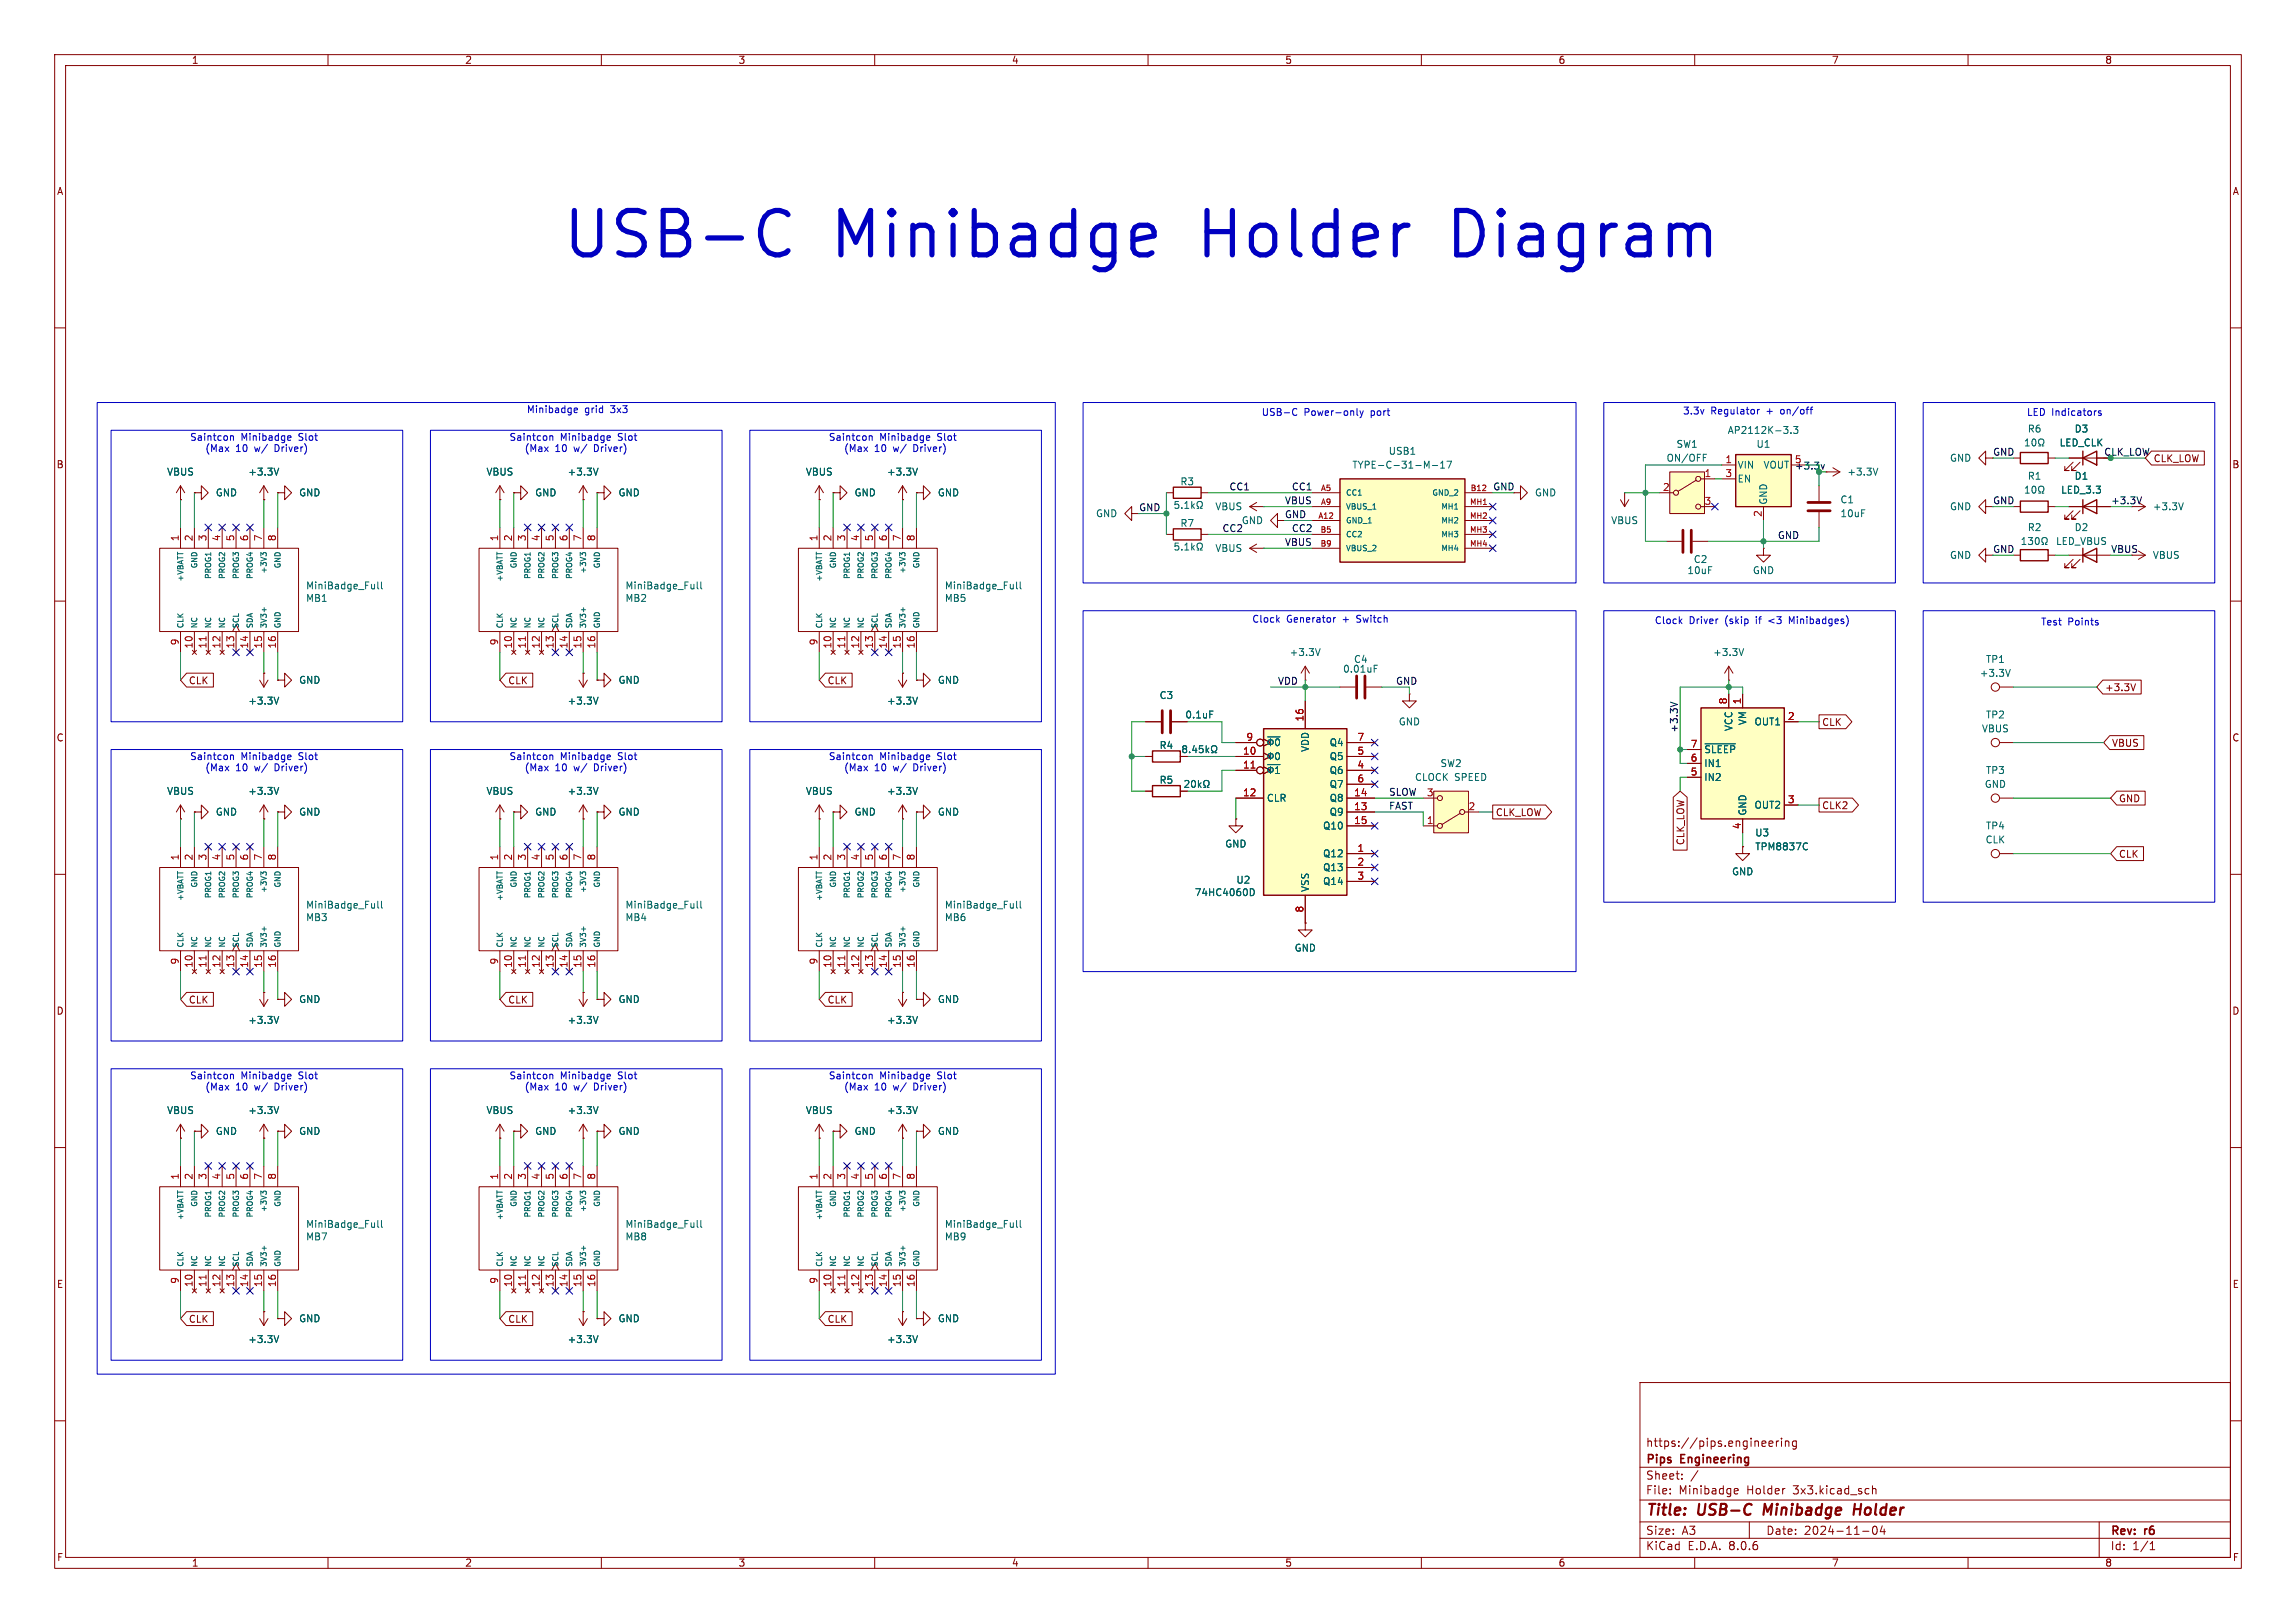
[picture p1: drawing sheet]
<svg xmlns="http://www.w3.org/2000/svg" width="420mm" height="297mm" viewBox="0 0 420 297" stroke-linecap="round" stroke-linejoin="round" font-family="sans-serif">
<defs><g id="words">
<g font-size="11.3" fill="#0000c2">
<text x="102.5" y="48.4">USB-C</text>
<text x="152.5" y="48.4">Minibadge</text>
<text x="220.7" y="48.4">Holder</text>
<text x="267.6" y="48.4">Diagram</text>
</g>
<g font-size="2.8" fill="#840000">
<text x="301" y="277.9">Title:</text>
<text x="310.6" y="277.9">USB-C</text>
<text x="323.4" y="277.9">Minibadge</text>
<text x="340.7" y="277.9">Holder</text>
</g>
<g font-size="2.1" fill="#840000">
<text x="301" y="268.2">Pips</text>
<text x="301" y="265">https://pips.engineering</text>
<text x="307.5" y="268.2">Engineering</text>
<text x="301" y="273.7">File:</text>
<text x="301" y="271">Sheet:</text>
<text x="307.1" y="273.7">Minibadge</text>
<text x="319.6" y="273.7">Holder</text>
<text x="328.2" y="273.7">3x3.kicad_sch</text>
<text x="301" y="281.1">Size:</text>
<text x="307.6" y="281.1">A3</text>
<text x="323" y="281.1">Date:</text>
<text x="330" y="281.1">2024-11-04</text>
<text x="386" y="281.3">Rev:</text>
<text x="392.4" y="281.3">r6</text>
<text x="301" y="283.9">KiCad</text>
<text x="308.7" y="283.9">E.D.A.</text>
<text x="316.3" y="283.9">8.0.6</text>
<text x="386" y="283.9">Id:</text>
<text x="390.1" y="283.9">1/1</text>
</g>
<g font-size="1.8" fill="#840000">
<text x="35" y="11.9">1</text>
<text x="85" y="11.9">2</text>
<text x="135" y="11.9">3</text>
<text x="185" y="11.9">4</text>
<text x="235" y="11.9">5</text>
<text x="285" y="11.9">6</text>
<text x="335" y="11.9">7</text>
<text x="385" y="11.9">8</text>
<text x="10.3" y="35.9">A</text>
<text x="408.3" y="35.9">A</text>
<text x="10.3" y="85.9">B</text>
<text x="393.9" y="84.8">CLK_LOW</text>
<text x="408.2" y="85.9">B</text>
<text x="34.4" y="125.4">CLK</text>
<text x="92.9" y="125.4">CLK</text>
<text x="151.3" y="125.4">CLK</text>
<text x="385" y="126.7">+3.3V</text>
<text x="10.3" y="135.9">C</text>
<text x="333.2" y="133">CLK</text>
<text x="386.2" y="136.8">VBUS</text>
<text x="408.2" y="135.9">C</text>
<text x="273.5" y="149.5">CLK_LOW</text>
<text x="333.2" y="148.3">CLK2</text>
<text x="387.5" y="147">GND</text>
<text x="308.3" y="154.8" transform="rotate(-90 308.3 154.8)">CLK_LOW</text>
<text x="387.5" y="157.2">CLK</text>
<text x="10.3" y="185.9">D</text>
<text x="34.4" y="183.8">CLK</text>
<text x="92.9" y="183.8">CLK</text>
<text x="151.3" y="183.8">CLK</text>
<text x="408.2" y="185.9">D</text>
<text x="10.3" y="235.9">E</text>
<text x="408.3" y="235.9">E</text>
<text x="34.4" y="242.3">CLK</text>
<text x="92.9" y="242.3">CLK</text>
<text x="151.3" y="242.3">CLK</text>
<text x="10.3" y="285.9">F</text>
<text x="35" y="286.9">1</text>
<text x="85" y="286.9">2</text>
<text x="135" y="286.9">3</text>
<text x="185" y="286.9">4</text>
<text x="235" y="286.9">5</text>
<text x="285" y="286.9">6</text>
<text x="335" y="286.9">7</text>
<text x="385" y="286.9">8</text>
<text x="408.3" y="285.9">F</text>
</g>
<g font-size="1.8" fill="#0000c2">
<text x="96.3" y="75.8">Minibadge</text>
<text x="106.9" y="75.8">grid</text>
<text x="111.8" y="75.8">3x3</text>
<text x="230.7" y="76.3">USB-C</text>
<text x="238.5" y="76.3">Power-only</text>
<text x="250.8" y="76.3">port</text>
<text x="307.8" y="76.1">3.3v</text>
<text x="312.9" y="76.1">Regulator</text>
<text x="323.2" y="76.1">+</text>
<text x="326" y="76.1">on/off</text>
<text x="370.7" y="76.3">LED Indicators</text>
<text x="34.7" y="80.9">Saintcon</text>
<text x="37.7" y="82.9">(Max</text>
<text x="43.3" y="82.9">10</text>
<text x="44.1" y="80.9">Minibadge</text>
<text x="46.9" y="82.9">w/</text>
<text x="50.7" y="82.9">Driver)</text>
<text x="54.7" y="80.9">Slot</text>
<text x="93.1" y="80.9">Saintcon</text>
<text x="96.1" y="82.9">(Max</text>
<text x="101.7" y="82.9">10</text>
<text x="102.5" y="80.9">Minibadge</text>
<text x="105.3" y="82.9">w/</text>
<text x="109.2" y="82.9">Driver)</text>
<text x="113.2" y="80.9">Slot</text>
<text x="151.5" y="80.9">Saintcon</text>
<text x="154.5" y="82.9">(Max</text>
<text x="160.1" y="82.9">10</text>
<text x="160.9" y="80.9">Minibadge</text>
<text x="163.7" y="82.9">w/</text>
<text x="167.6" y="82.9">Driver)</text>
<text x="171.6" y="80.9">Slot</text>
<text x="229" y="114.2">Clock</text>
<text x="235.3" y="114.2">Generator</text>
<text x="245.7" y="114.2">+</text>
<text x="248.4" y="114.2">Switch</text>
<text x="302.6" y="114.4">Clock</text>
<text x="309" y="114.4">Driver</text>
<text x="315.7" y="114.4">(skip</text>
<text x="321.5" y="114.4">if</text>
<text x="324" y="114.4">&lt;3</text>
<text x="327.9" y="114.4">Minibadges)</text>
<text x="373.3" y="114.7">Test</text>
<text x="378.2" y="114.7">Points</text>
<text x="34.7" y="139.3">Saintcon</text>
<text x="37.7" y="141.3">(Max</text>
<text x="43.3" y="141.3">10</text>
<text x="44.1" y="139.3">Minibadge</text>
<text x="46.9" y="141.3">w/</text>
<text x="50.7" y="141.3">Driver)</text>
<text x="54.7" y="139.3">Slot</text>
<text x="93.1" y="139.3">Saintcon</text>
<text x="96.1" y="141.3">(Max</text>
<text x="101.7" y="141.3">10</text>
<text x="102.5" y="139.3">Minibadge</text>
<text x="105.3" y="141.3">w/</text>
<text x="109.2" y="141.3">Driver)</text>
<text x="113.2" y="139.3">Slot</text>
<text x="151.5" y="139.3">Saintcon</text>
<text x="154.5" y="141.3">(Max</text>
<text x="160.1" y="141.3">10</text>
<text x="160.9" y="139.3">Minibadge</text>
<text x="163.7" y="141.3">w/</text>
<text x="167.6" y="141.3">Driver)</text>
<text x="171.6" y="139.3">Slot</text>
<text x="34.7" y="197.7">Saintcon</text>
<text x="44.1" y="197.7">Minibadge</text>
<text x="54.7" y="197.7">Slot</text>
<text x="93.1" y="197.7">Saintcon</text>
<text x="102.5" y="197.7">Minibadge</text>
<text x="113.2" y="197.7">Slot</text>
<text x="151.5" y="197.7">Saintcon</text>
<text x="160.9" y="197.7">Minibadge</text>
<text x="171.6" y="197.7">Slot</text>
<text x="37.7" y="199.8">(Max</text>
<text x="43.3" y="199.8">10</text>
<text x="46.9" y="199.8">w/</text>
<text x="50.7" y="199.8">Driver)</text>
<text x="96.1" y="199.8">(Max</text>
<text x="101.7" y="199.8">10</text>
<text x="105.3" y="199.8">w/</text>
<text x="109.2" y="199.8">Driver)</text>
<text x="154.5" y="199.8">(Max</text>
<text x="160.1" y="199.8">10</text>
<text x="163.7" y="199.8">w/</text>
<text x="167.6" y="199.8">Driver)</text>
</g>
<g font-size="1.8" fill="#006464">
<text x="253.9" y="83.4">USB1</text>
<text x="306.6" y="82.1">SW1</text>
<text x="315.9" y="79.6">AP2112K-3.3</text>
<text x="321.2" y="82.1">U1</text>
<text x="370.8" y="79.3">R6</text>
<text x="376.7" y="81.9">LED_CLK</text>
<text x="379.4" y="79.3">D3</text>
<text x="30.5" y="87.2">VBUS</text>
<text x="45.3" y="87.2">+3.3V</text>
<text x="88.9" y="87.2">VBUS</text>
<text x="103.7" y="87.2">+3.3V</text>
<text x="147.3" y="87.2">VBUS</text>
<text x="162.2" y="87.2">+3.3V</text>
<text x="215.8" y="89">R3</text>
<text x="247.3" y="86">TYPE-C-31-M-17</text>
<text x="304.8" y="84.7">ON/OFF</text>
<text x="317.8" y="86">VIN</text>
<text x="317.8" y="88.5">EN</text>
<text x="322.5" y="86">VOUT</text>
<text x="337.8" y="87.2">+3.3V</text>
<text x="356.6" y="84.7">GND</text>
<text x="370.8" y="88">R1</text>
<text x="379.4" y="88">D1</text>
<text x="39.4" y="91">GND</text>
<text x="54.6" y="91">GND</text>
<text x="97.8" y="91">GND</text>
<text x="113" y="91">GND</text>
<text x="156.2" y="91">GND</text>
<text x="171.5" y="91">GND</text>
<text x="200.4" y="94.8">GND</text>
<text x="222.2" y="93.6">VBUS</text>
<text x="280.7" y="91">GND</text>
<text x="323.4" y="92.5" transform="rotate(-90 323.4 92.5)">GND</text>
<text x="336.6" y="92.3">C1</text>
<text x="336.6" y="94.8">10uF</text>
<text x="356.6" y="93.6">GND</text>
<text x="376.9" y="90.5">LED_3.3</text>
<text x="393.7" y="93.6">+3.3V</text>
<text x="215.8" y="96.6">R7</text>
<text x="222.2" y="101.2">VBUS</text>
<text x="227.1" y="96.1">GND</text>
<text x="294.6" y="96.1">VBUS</text>
<text x="370.8" y="97.4">R2</text>
<text x="376" y="99.9">LED_VBUS</text>
<text x="379.4" y="97.4">D2</text>
<text x="308.6" y="105.3">10uF</text>
<text x="309.7" y="103.2">C2</text>
<text x="320.5" y="105.3">GND</text>
<text x="356.6" y="102.5">GND</text>
<text x="393.7" y="102.5">VBUS</text>
<text x="55.9" y="110.3">MB1</text>
<text x="55.9" y="108.1">MiniBadge_Full</text>
<text x="114.3" y="110.3">MB2</text>
<text x="114.3" y="108.1">MiniBadge_Full</text>
<text x="172.7" y="110.3">MB5</text>
<text x="172.7" y="108.1">MiniBadge_Full</text>
<text x="54.6" y="125.3">GND</text>
<text x="113" y="125.3">GND</text>
<text x="171.5" y="125.3">GND</text>
<text x="235.8" y="120.2">+3.3V</text>
<text x="245.6" y="123.3">0.01uF</text>
<text x="247.6" y="121.5">C4</text>
<text x="313.3" y="120.2">+3.3V</text>
<text x="362.1" y="124.1">+3.3V</text>
<text x="363.2" y="121.5">TP1</text>
<text x="45.3" y="129.1">+3.3V</text>
<text x="103.7" y="129.1">+3.3V</text>
<text x="162.2" y="129.1">+3.3V</text>
<text x="212" y="128.1">C3</text>
<text x="216.7" y="131.7">0.1uF</text>
<text x="363.2" y="131.7">TP2</text>
<text x="212" y="137.3">R4</text>
<text x="239.6" y="137.7" transform="rotate(-90 239.6 137.7)">VDD</text>
<text x="243.1" y="136.8">Q4</text>
<text x="255.8" y="132.9">GND</text>
<text x="317.1" y="133.9" transform="rotate(-90 317.1 133.9)">VCC</text>
<text x="319.6" y="132.8" transform="rotate(-90 319.6 132.8)">VM</text>
<text x="320.8" y="132.9">OUT1</text>
<text x="362.4" y="134.2">VBUS</text>
<text x="212" y="143.6">R5</text>
<text x="243.1" y="141.8">Q6</text>
<text x="243.1" y="139.3">Q5</text>
<text x="258.7" y="143.1">CLOCK</text>
<text x="263.4" y="140.6">SW2</text>
<text x="266.1" y="143.1">SPEED</text>
<text x="311.7" y="143.1">IN2</text>
<text x="311.7" y="140.6">IN1</text>
<text x="311.7" y="138">~{SLEEP}</text>
<text x="363.2" y="141.8">TP3</text>
<text x="30.5" y="145.6">VBUS</text>
<text x="39.4" y="149.5">GND</text>
<text x="45.3" y="145.6">+3.3V</text>
<text x="54.6" y="149.5">GND</text>
<text x="88.9" y="145.6">VBUS</text>
<text x="97.8" y="149.5">GND</text>
<text x="103.7" y="145.6">+3.3V</text>
<text x="113" y="149.5">GND</text>
<text x="147.3" y="145.6">VBUS</text>
<text x="156.2" y="149.5">GND</text>
<text x="162.2" y="145.6">+3.3V</text>
<text x="171.5" y="149.5">GND</text>
<text x="231.6" y="146.9">CLR</text>
<text x="243.1" y="149.5">Q9</text>
<text x="243.1" y="146.9">Q8</text>
<text x="243.1" y="144.4">Q7</text>
<text x="319.6" y="149.4" transform="rotate(-90 319.6 149.4)">GND</text>
<text x="320.8" y="148.2">OUT2</text>
<text x="363" y="144.4">GND</text>
<text x="224" y="155.3">GND</text>
<text x="241.9" y="152">Q10</text>
<text x="321" y="153.3">U3</text>
<text x="321" y="155.8">TPM8837C</text>
<text x="363.1" y="154.5">CLK</text>
<text x="363.2" y="152">TP4</text>
<text x="226.1" y="161.9">U2</text>
<text x="241.9" y="157.1">Q12</text>
<text x="241.9" y="159.6">Q13</text>
<text x="316.7" y="160.4">GND</text>
<text x="55.9" y="166.5">MiniBadge_Full</text>
<text x="114.3" y="166.5">MiniBadge_Full</text>
<text x="172.7" y="166.5">MiniBadge_Full</text>
<text x="218.4" y="164.2">74HC4060D</text>
<text x="239.6" y="163.3" transform="rotate(-90 239.6 163.3)">VSS</text>
<text x="241.9" y="162.2">Q14</text>
<text x="55.9" y="168.8">MB3</text>
<text x="114.3" y="168.8">MB4</text>
<text x="172.7" y="168.8">MB6</text>
<text x="236.7" y="174.3">GND</text>
<text x="54.6" y="183.7">GND</text>
<text x="113" y="183.7">GND</text>
<text x="171.5" y="183.7">GND</text>
<text x="45.3" y="187.6">+3.3V</text>
<text x="103.7" y="187.6">+3.3V</text>
<text x="162.2" y="187.6">+3.3V</text>
<text x="30.5" y="204.1">VBUS</text>
<text x="39.4" y="207.9">GND</text>
<text x="45.3" y="204.1">+3.3V</text>
<text x="54.6" y="207.9">GND</text>
<text x="88.9" y="204.1">VBUS</text>
<text x="97.8" y="207.9">GND</text>
<text x="103.7" y="204.1">+3.3V</text>
<text x="113" y="207.9">GND</text>
<text x="147.3" y="204.1">VBUS</text>
<text x="156.2" y="207.9">GND</text>
<text x="162.2" y="204.1">+3.3V</text>
<text x="171.5" y="207.9">GND</text>
<text x="55.9" y="227.2">MB7</text>
<text x="55.9" y="224.9">MiniBadge_Full</text>
<text x="114.3" y="227.2">MB8</text>
<text x="114.3" y="224.9">MiniBadge_Full</text>
<text x="172.7" y="227.2">MB9</text>
<text x="172.7" y="224.9">MiniBadge_Full</text>
<text x="45.3" y="246">+3.3V</text>
<text x="54.6" y="242.2">GND</text>
<text x="103.7" y="246">+3.3V</text>
<text x="113" y="242.2">GND</text>
<text x="162.2" y="246">+3.3V</text>
<text x="171.5" y="242.2">GND</text>
</g>
<g font-size="1.8" fill="#0f0f0f">
<text x="364.5" y="83.5">GND</text>
<text x="224.8" y="89.8">CC1</text>
<text x="236.2" y="89.8">CC1</text>
<text x="273" y="89.8">GND</text>
<text x="328.2" y="84.8">5</text>
<text x="208.3" y="93.6">GND</text>
<text x="234.9" y="92.4">VBUS</text>
<text x="234.9" y="94.9">GND</text>
<text x="364.5" y="92.4">GND</text>
<text x="386.1" y="92.4">+3.3V</text>
<text x="223.5" y="97.4">CC2</text>
<text x="234.9" y="100">VBUS</text>
<text x="236.2" y="97.4">CC2</text>
<text x="325.1" y="98.7">GND</text>
<text x="364.5" y="101.3">GND</text>
<text x="386.1" y="101.3">VBUS</text>
<text x="233.7" y="125.4">VDD</text>
<text x="255.3" y="125.4">GND</text>
<text x="307" y="134.2" transform="rotate(-90 307 134.2)">+3.3V</text>
<text x="254" y="148.2">FAST</text>
<text x="254" y="145.7">SLOW</text>
</g>
<g font-size="1.8" fill="#009600">
<text x="384.8" y="83.5">CLK_LOW</text>
<text x="328.2" y="86">+3.3v</text>
</g>
<g font-size="1.8" fill="#a90000">
<text x="304.1" y="89.9">2</text>
<text x="311.7" y="87.4">1</text>
<text x="315.5" y="84.8">1</text>
<text x="315.5" y="87.4">3</text>
<text x="311.7" y="92.5">3</text>
<text x="322.3" y="94.7" transform="rotate(-90 322.3 94.7)">2</text>
<text x="32.8" y="99.1" transform="rotate(-90 32.8 99.1)">1</text>
<text x="35.3" y="99.1" transform="rotate(-90 35.3 99.1)">2</text>
<text x="37.8" y="99.1" transform="rotate(-90 37.8 99.1)">3</text>
<text x="40.4" y="99.1" transform="rotate(-90 40.4 99.1)">4</text>
<text x="42.9" y="99.1" transform="rotate(-90 42.9 99.1)">5</text>
<text x="45.5" y="99.1" transform="rotate(-90 45.5 99.1)">6</text>
<text x="48" y="99.1" transform="rotate(-90 48 99.1)">7</text>
<text x="50.5" y="99.1" transform="rotate(-90 50.5 99.1)">8</text>
<text x="91.2" y="99.1" transform="rotate(-90 91.2 99.1)">1</text>
<text x="93.7" y="99.1" transform="rotate(-90 93.7 99.1)">2</text>
<text x="96.3" y="99.1" transform="rotate(-90 96.3 99.1)">3</text>
<text x="98.8" y="99.1" transform="rotate(-90 98.8 99.1)">4</text>
<text x="101.3" y="99.1" transform="rotate(-90 101.3 99.1)">5</text>
<text x="103.9" y="99.1" transform="rotate(-90 103.9 99.1)">6</text>
<text x="106.4" y="99.1" transform="rotate(-90 106.4 99.1)">7</text>
<text x="109" y="99.1" transform="rotate(-90 109 99.1)">8</text>
<text x="149.6" y="99.1" transform="rotate(-90 149.6 99.1)">1</text>
<text x="152.1" y="99.1" transform="rotate(-90 152.1 99.1)">2</text>
<text x="154.7" y="99.1" transform="rotate(-90 154.7 99.1)">3</text>
<text x="157.2" y="99.1" transform="rotate(-90 157.2 99.1)">4</text>
<text x="159.8" y="99.1" transform="rotate(-90 159.8 99.1)">5</text>
<text x="162.3" y="99.1" transform="rotate(-90 162.3 99.1)">6</text>
<text x="164.8" y="99.1" transform="rotate(-90 164.8 99.1)">7</text>
<text x="167.4" y="99.1" transform="rotate(-90 167.4 99.1)">8</text>
<text x="32.8" y="118.2" transform="rotate(-90 32.8 118.2)">9</text>
<text x="35.3" y="118.8" transform="rotate(-90 35.3 118.8)">10</text>
<text x="37.8" y="118.8" transform="rotate(-90 37.8 118.8)">11</text>
<text x="40.4" y="118.8" transform="rotate(-90 40.4 118.8)">12</text>
<text x="42.9" y="118.8" transform="rotate(-90 42.9 118.8)">13</text>
<text x="45.5" y="118.8" transform="rotate(-90 45.5 118.8)">14</text>
<text x="48" y="118.8" transform="rotate(-90 48 118.8)">15</text>
<text x="50.5" y="118.8" transform="rotate(-90 50.5 118.8)">16</text>
<text x="91.2" y="118.2" transform="rotate(-90 91.2 118.2)">9</text>
<text x="93.7" y="118.8" transform="rotate(-90 93.7 118.8)">10</text>
<text x="96.3" y="118.8" transform="rotate(-90 96.3 118.8)">11</text>
<text x="98.8" y="118.8" transform="rotate(-90 98.8 118.8)">12</text>
<text x="101.3" y="118.8" transform="rotate(-90 101.3 118.8)">13</text>
<text x="103.9" y="118.8" transform="rotate(-90 103.9 118.8)">14</text>
<text x="106.4" y="118.8" transform="rotate(-90 106.4 118.8)">15</text>
<text x="109" y="118.8" transform="rotate(-90 109 118.8)">16</text>
<text x="149.6" y="118.2" transform="rotate(-90 149.6 118.2)">9</text>
<text x="152.1" y="118.8" transform="rotate(-90 152.1 118.8)">10</text>
<text x="154.7" y="118.8" transform="rotate(-90 154.7 118.8)">11</text>
<text x="157.2" y="118.8" transform="rotate(-90 157.2 118.8)">12</text>
<text x="159.8" y="118.8" transform="rotate(-90 159.8 118.8)">13</text>
<text x="162.3" y="118.8" transform="rotate(-90 162.3 118.8)">14</text>
<text x="164.8" y="118.8" transform="rotate(-90 164.8 118.8)">15</text>
<text x="167.4" y="118.8" transform="rotate(-90 167.4 118.8)">16</text>
<text x="316" y="129" transform="rotate(-90 316 129)">8</text>
<text x="318.5" y="129" transform="rotate(-90 318.5 129)">1</text>
<text x="327" y="131.8">2</text>
<text x="227.9" y="135.6">9</text>
<text x="238.5" y="132.1" transform="rotate(-90 238.5 132.1)">16</text>
<text x="248.2" y="135.6">7</text>
<text x="309.2" y="136.9">7</text>
<text x="227.3" y="140.7">11</text>
<text x="248.2" y="140.7">4</text>
<text x="248.2" y="138.2">5</text>
<text x="248.2" y="143.3">6</text>
<text x="309.2" y="142">5</text>
<text x="309.2" y="139.4">6</text>
<text x="227.3" y="145.8">12</text>
<text x="247.6" y="148.3">13</text>
<text x="247.6" y="145.8">14</text>
<text x="260.9" y="145.8">3</text>
<text x="268.5" y="148.3">2</text>
<text x="327" y="147.1">3</text>
<text x="247.6" y="150.9">15</text>
<text x="248.2" y="156">1</text>
<text x="260.9" y="150.9">1</text>
<text x="318.5" y="151.8" transform="rotate(-90 318.5 151.8)">4</text>
<text x="32.8" y="157.6" transform="rotate(-90 32.8 157.6)">1</text>
<text x="35.3" y="157.6" transform="rotate(-90 35.3 157.6)">2</text>
<text x="37.8" y="157.6" transform="rotate(-90 37.8 157.6)">3</text>
<text x="40.4" y="157.6" transform="rotate(-90 40.4 157.6)">4</text>
<text x="42.9" y="157.6" transform="rotate(-90 42.9 157.6)">5</text>
<text x="45.5" y="157.6" transform="rotate(-90 45.5 157.6)">6</text>
<text x="48" y="157.6" transform="rotate(-90 48 157.6)">7</text>
<text x="50.5" y="157.6" transform="rotate(-90 50.5 157.6)">8</text>
<text x="91.2" y="157.6" transform="rotate(-90 91.2 157.6)">1</text>
<text x="93.7" y="157.6" transform="rotate(-90 93.7 157.6)">2</text>
<text x="96.3" y="157.6" transform="rotate(-90 96.3 157.6)">3</text>
<text x="98.8" y="157.6" transform="rotate(-90 98.8 157.6)">4</text>
<text x="101.3" y="157.6" transform="rotate(-90 101.3 157.6)">5</text>
<text x="103.9" y="157.6" transform="rotate(-90 103.9 157.6)">6</text>
<text x="106.4" y="157.6" transform="rotate(-90 106.4 157.6)">7</text>
<text x="109" y="157.6" transform="rotate(-90 109 157.6)">8</text>
<text x="149.6" y="157.6" transform="rotate(-90 149.6 157.6)">1</text>
<text x="152.1" y="157.6" transform="rotate(-90 152.1 157.6)">2</text>
<text x="154.7" y="157.6" transform="rotate(-90 154.7 157.6)">3</text>
<text x="157.2" y="157.6" transform="rotate(-90 157.2 157.6)">4</text>
<text x="159.8" y="157.6" transform="rotate(-90 159.8 157.6)">5</text>
<text x="162.3" y="157.6" transform="rotate(-90 162.3 157.6)">6</text>
<text x="164.8" y="157.6" transform="rotate(-90 164.8 157.6)">7</text>
<text x="167.4" y="157.6" transform="rotate(-90 167.4 157.6)">8</text>
<text x="248.2" y="158.5">2</text>
<text x="248.2" y="161">3</text>
<text x="238.5" y="167.1" transform="rotate(-90 238.5 167.1)">8</text>
<text x="32.8" y="176.6" transform="rotate(-90 32.8 176.6)">9</text>
<text x="35.3" y="177.2" transform="rotate(-90 35.3 177.2)">10</text>
<text x="37.8" y="177.2" transform="rotate(-90 37.8 177.2)">11</text>
<text x="40.4" y="177.2" transform="rotate(-90 40.4 177.2)">12</text>
<text x="42.9" y="177.2" transform="rotate(-90 42.9 177.2)">13</text>
<text x="45.5" y="177.2" transform="rotate(-90 45.5 177.2)">14</text>
<text x="48" y="177.2" transform="rotate(-90 48 177.2)">15</text>
<text x="50.5" y="177.2" transform="rotate(-90 50.5 177.2)">16</text>
<text x="91.2" y="176.6" transform="rotate(-90 91.2 176.6)">9</text>
<text x="93.7" y="177.2" transform="rotate(-90 93.7 177.2)">10</text>
<text x="96.3" y="177.2" transform="rotate(-90 96.3 177.2)">11</text>
<text x="98.8" y="177.2" transform="rotate(-90 98.8 177.2)">12</text>
<text x="101.3" y="177.2" transform="rotate(-90 101.3 177.2)">13</text>
<text x="103.9" y="177.2" transform="rotate(-90 103.9 177.2)">14</text>
<text x="106.4" y="177.2" transform="rotate(-90 106.4 177.2)">15</text>
<text x="109" y="177.2" transform="rotate(-90 109 177.2)">16</text>
<text x="149.6" y="176.6" transform="rotate(-90 149.6 176.6)">9</text>
<text x="152.1" y="177.2" transform="rotate(-90 152.1 177.2)">10</text>
<text x="154.7" y="177.2" transform="rotate(-90 154.7 177.2)">11</text>
<text x="157.2" y="177.2" transform="rotate(-90 157.2 177.2)">12</text>
<text x="159.8" y="177.2" transform="rotate(-90 159.8 177.2)">13</text>
<text x="162.3" y="177.2" transform="rotate(-90 162.3 177.2)">14</text>
<text x="164.8" y="177.2" transform="rotate(-90 164.8 177.2)">15</text>
<text x="167.4" y="177.2" transform="rotate(-90 167.4 177.2)">16</text>
<text x="32.8" y="216" transform="rotate(-90 32.8 216)">1</text>
<text x="35.3" y="216" transform="rotate(-90 35.3 216)">2</text>
<text x="37.8" y="216" transform="rotate(-90 37.8 216)">3</text>
<text x="40.4" y="216" transform="rotate(-90 40.4 216)">4</text>
<text x="42.9" y="216" transform="rotate(-90 42.9 216)">5</text>
<text x="45.5" y="216" transform="rotate(-90 45.5 216)">6</text>
<text x="48" y="216" transform="rotate(-90 48 216)">7</text>
<text x="50.5" y="216" transform="rotate(-90 50.5 216)">8</text>
<text x="91.2" y="216" transform="rotate(-90 91.2 216)">1</text>
<text x="93.7" y="216" transform="rotate(-90 93.7 216)">2</text>
<text x="96.3" y="216" transform="rotate(-90 96.3 216)">3</text>
<text x="98.8" y="216" transform="rotate(-90 98.8 216)">4</text>
<text x="101.3" y="216" transform="rotate(-90 101.3 216)">5</text>
<text x="103.9" y="216" transform="rotate(-90 103.9 216)">6</text>
<text x="106.4" y="216" transform="rotate(-90 106.4 216)">7</text>
<text x="109" y="216" transform="rotate(-90 109 216)">8</text>
<text x="149.6" y="216" transform="rotate(-90 149.6 216)">1</text>
<text x="152.1" y="216" transform="rotate(-90 152.1 216)">2</text>
<text x="154.7" y="216" transform="rotate(-90 154.7 216)">3</text>
<text x="157.2" y="216" transform="rotate(-90 157.2 216)">4</text>
<text x="159.8" y="216" transform="rotate(-90 159.8 216)">5</text>
<text x="162.3" y="216" transform="rotate(-90 162.3 216)">6</text>
<text x="164.8" y="216" transform="rotate(-90 164.8 216)">7</text>
<text x="167.4" y="216" transform="rotate(-90 167.4 216)">8</text>
<text x="32.8" y="235" transform="rotate(-90 32.8 235)">9</text>
<text x="35.3" y="235.6" transform="rotate(-90 35.3 235.6)">10</text>
<text x="37.8" y="235.6" transform="rotate(-90 37.8 235.6)">11</text>
<text x="40.4" y="235.6" transform="rotate(-90 40.4 235.6)">12</text>
<text x="42.9" y="235.6" transform="rotate(-90 42.9 235.6)">13</text>
<text x="45.5" y="235.6" transform="rotate(-90 45.5 235.6)">14</text>
<text x="48" y="235.6" transform="rotate(-90 48 235.6)">15</text>
<text x="50.5" y="235.6" transform="rotate(-90 50.5 235.6)">16</text>
<text x="91.2" y="235" transform="rotate(-90 91.2 235)">9</text>
<text x="93.7" y="235.6" transform="rotate(-90 93.7 235.6)">10</text>
<text x="96.3" y="235.6" transform="rotate(-90 96.3 235.6)">11</text>
<text x="98.8" y="235.6" transform="rotate(-90 98.8 235.6)">12</text>
<text x="101.3" y="235.6" transform="rotate(-90 101.3 235.6)">13</text>
<text x="103.9" y="235.6" transform="rotate(-90 103.9 235.6)">14</text>
<text x="106.4" y="235.6" transform="rotate(-90 106.4 235.6)">15</text>
<text x="109" y="235.6" transform="rotate(-90 109 235.6)">16</text>
<text x="149.6" y="235" transform="rotate(-90 149.6 235)">9</text>
<text x="152.1" y="235.6" transform="rotate(-90 152.1 235.6)">10</text>
<text x="154.7" y="235.6" transform="rotate(-90 154.7 235.6)">11</text>
<text x="157.2" y="235.6" transform="rotate(-90 157.2 235.6)">12</text>
<text x="159.8" y="235.6" transform="rotate(-90 159.8 235.6)">13</text>
<text x="162.3" y="235.6" transform="rotate(-90 162.3 235.6)">14</text>
<text x="164.8" y="235.6" transform="rotate(-90 164.8 235.6)">15</text>
<text x="167.4" y="235.6" transform="rotate(-90 167.4 235.6)">16</text>
</g>
<g font-size="1.4" fill="#a90000">
<text x="241.5" y="89.9">A5</text>
<text x="268.9" y="89.9">B12</text>
<text x="241" y="95">A12</text>
<text x="241.5" y="92.5">A9</text>
<text x="268.8" y="92.5">MH1</text>
<text x="268.8" y="95">MH2</text>
<text x="241.5" y="97.5">B5</text>
<text x="241.5" y="100.1">B9</text>
<text x="268.8" y="97.5">MH3</text>
<text x="268.8" y="100.1">MH4</text>
</g>
<g font-size="1.4" fill="#006464">
<text x="246.1" y="96">GND_1</text>
<text x="246.1" y="90.9">CC1</text>
<text x="246.1" y="93.4">VBUS_1</text>
<text x="261.9" y="90.9">GND_2</text>
<text x="263.5" y="93.4">MH1</text>
<text x="263.5" y="96">MH2</text>
<text x="246.1" y="98.5">CC2</text>
<text x="246.1" y="101.1">VBUS_2</text>
<text x="263.5" y="98.5">MH3</text>
<text x="263.5" y="101.1">MH4</text>
<text x="33.7" y="106.6" transform="rotate(-90 33.7 106.6)">+VBATT</text>
<text x="36.3" y="104.1" transform="rotate(-90 36.3 104.1)">GND</text>
<text x="38.8" y="106.1" transform="rotate(-90 38.8 106.1)">PROG1</text>
<text x="41.4" y="106.1" transform="rotate(-90 41.4 106.1)">PROG2</text>
<text x="43.9" y="106.1" transform="rotate(-90 43.9 106.1)">PROG3</text>
<text x="46.4" y="106.1" transform="rotate(-90 46.4 106.1)">PROG4</text>
<text x="49" y="105.1" transform="rotate(-90 49 105.1)">+3V3</text>
<text x="51.5" y="104.1" transform="rotate(-90 51.5 104.1)">GND</text>
<text x="92.2" y="106.6" transform="rotate(-90 92.2 106.6)">+VBATT</text>
<text x="94.7" y="104.1" transform="rotate(-90 94.7 104.1)">GND</text>
<text x="97.2" y="106.1" transform="rotate(-90 97.2 106.1)">PROG1</text>
<text x="99.8" y="106.1" transform="rotate(-90 99.8 106.1)">PROG2</text>
<text x="102.3" y="106.1" transform="rotate(-90 102.3 106.1)">PROG3</text>
<text x="104.9" y="106.1" transform="rotate(-90 104.9 106.1)">PROG4</text>
<text x="107.4" y="105.1" transform="rotate(-90 107.4 105.1)">+3V3</text>
<text x="109.9" y="104.1" transform="rotate(-90 109.9 104.1)">GND</text>
<text x="150.6" y="106.6" transform="rotate(-90 150.6 106.6)">+VBATT</text>
<text x="153.1" y="104.1" transform="rotate(-90 153.1 104.1)">GND</text>
<text x="155.7" y="106.1" transform="rotate(-90 155.7 106.1)">PROG1</text>
<text x="158.2" y="106.1" transform="rotate(-90 158.2 106.1)">PROG2</text>
<text x="160.7" y="106.1" transform="rotate(-90 160.7 106.1)">PROG3</text>
<text x="163.3" y="106.1" transform="rotate(-90 163.3 106.1)">PROG4</text>
<text x="165.8" y="105.1" transform="rotate(-90 165.8 105.1)">+3V3</text>
<text x="168.4" y="104.1" transform="rotate(-90 168.4 104.1)">GND</text>
<text x="33.7" y="115.1" transform="rotate(-90 33.7 115.1)">CLK</text>
<text x="36.3" y="115.1" transform="rotate(-90 36.3 115.1)">NC</text>
<text x="38.8" y="115.1" transform="rotate(-90 38.8 115.1)">NC</text>
<text x="41.4" y="115.1" transform="rotate(-90 41.4 115.1)">NC</text>
<text x="43.9" y="115.1" transform="rotate(-90 43.9 115.1)">SCL</text>
<text x="46.4" y="115.1" transform="rotate(-90 46.4 115.1)">SDA</text>
<text x="49" y="115.1" transform="rotate(-90 49 115.1)">3V3+</text>
<text x="51.5" y="115.1" transform="rotate(-90 51.5 115.1)">GND</text>
<text x="92.2" y="115.1" transform="rotate(-90 92.2 115.1)">CLK</text>
<text x="94.7" y="115.1" transform="rotate(-90 94.7 115.1)">NC</text>
<text x="97.2" y="115.1" transform="rotate(-90 97.2 115.1)">NC</text>
<text x="99.8" y="115.1" transform="rotate(-90 99.8 115.1)">NC</text>
<text x="102.3" y="115.1" transform="rotate(-90 102.3 115.1)">SCL</text>
<text x="104.9" y="115.1" transform="rotate(-90 104.9 115.1)">SDA</text>
<text x="107.4" y="115.1" transform="rotate(-90 107.4 115.1)">3V3+</text>
<text x="109.9" y="115.1" transform="rotate(-90 109.9 115.1)">GND</text>
<text x="150.6" y="115.1" transform="rotate(-90 150.6 115.1)">CLK</text>
<text x="153.1" y="115.1" transform="rotate(-90 153.1 115.1)">NC</text>
<text x="155.7" y="115.1" transform="rotate(-90 155.7 115.1)">NC</text>
<text x="158.2" y="115.1" transform="rotate(-90 158.2 115.1)">NC</text>
<text x="160.7" y="115.1" transform="rotate(-90 160.7 115.1)">SCL</text>
<text x="163.3" y="115.1" transform="rotate(-90 163.3 115.1)">SDA</text>
<text x="165.8" y="115.1" transform="rotate(-90 165.8 115.1)">3V3+</text>
<text x="168.4" y="115.1" transform="rotate(-90 168.4 115.1)">GND</text>
<text x="33.7" y="165" transform="rotate(-90 33.7 165)">+VBATT</text>
<text x="36.3" y="162.6" transform="rotate(-90 36.3 162.6)">GND</text>
<text x="38.8" y="164.5" transform="rotate(-90 38.8 164.5)">PROG1</text>
<text x="41.4" y="164.5" transform="rotate(-90 41.4 164.5)">PROG2</text>
<text x="43.9" y="164.5" transform="rotate(-90 43.9 164.5)">PROG3</text>
<text x="46.4" y="164.5" transform="rotate(-90 46.4 164.5)">PROG4</text>
<text x="49" y="163.5" transform="rotate(-90 49 163.5)">+3V3</text>
<text x="51.5" y="162.6" transform="rotate(-90 51.5 162.6)">GND</text>
<text x="92.2" y="165" transform="rotate(-90 92.2 165)">+VBATT</text>
<text x="94.7" y="162.6" transform="rotate(-90 94.7 162.6)">GND</text>
<text x="97.2" y="164.5" transform="rotate(-90 97.2 164.5)">PROG1</text>
<text x="99.8" y="164.5" transform="rotate(-90 99.8 164.5)">PROG2</text>
<text x="102.3" y="164.5" transform="rotate(-90 102.3 164.5)">PROG3</text>
<text x="104.9" y="164.5" transform="rotate(-90 104.9 164.5)">PROG4</text>
<text x="107.4" y="163.5" transform="rotate(-90 107.4 163.5)">+3V3</text>
<text x="109.9" y="162.6" transform="rotate(-90 109.9 162.6)">GND</text>
<text x="150.6" y="165" transform="rotate(-90 150.6 165)">+VBATT</text>
<text x="153.1" y="162.6" transform="rotate(-90 153.1 162.6)">GND</text>
<text x="155.7" y="164.5" transform="rotate(-90 155.7 164.5)">PROG1</text>
<text x="158.2" y="164.5" transform="rotate(-90 158.2 164.5)">PROG2</text>
<text x="160.7" y="164.5" transform="rotate(-90 160.7 164.5)">PROG3</text>
<text x="163.3" y="164.5" transform="rotate(-90 163.3 164.5)">PROG4</text>
<text x="165.8" y="163.5" transform="rotate(-90 165.8 163.5)">+3V3</text>
<text x="168.4" y="162.6" transform="rotate(-90 168.4 162.6)">GND</text>
<text x="33.7" y="173.5" transform="rotate(-90 33.7 173.5)">CLK</text>
<text x="36.3" y="173.5" transform="rotate(-90 36.3 173.5)">NC</text>
<text x="38.8" y="173.5" transform="rotate(-90 38.8 173.5)">NC</text>
<text x="41.4" y="173.5" transform="rotate(-90 41.4 173.5)">NC</text>
<text x="43.9" y="173.5" transform="rotate(-90 43.9 173.5)">SCL</text>
<text x="46.4" y="173.5" transform="rotate(-90 46.4 173.5)">SDA</text>
<text x="49" y="173.5" transform="rotate(-90 49 173.5)">3V3+</text>
<text x="51.5" y="173.5" transform="rotate(-90 51.5 173.5)">GND</text>
<text x="92.2" y="173.5" transform="rotate(-90 92.2 173.5)">CLK</text>
<text x="94.7" y="173.5" transform="rotate(-90 94.7 173.5)">NC</text>
<text x="97.2" y="173.5" transform="rotate(-90 97.2 173.5)">NC</text>
<text x="99.8" y="173.5" transform="rotate(-90 99.8 173.5)">NC</text>
<text x="102.3" y="173.5" transform="rotate(-90 102.3 173.5)">SCL</text>
<text x="104.9" y="173.5" transform="rotate(-90 104.9 173.5)">SDA</text>
<text x="107.4" y="173.5" transform="rotate(-90 107.4 173.5)">3V3+</text>
<text x="109.9" y="173.5" transform="rotate(-90 109.9 173.5)">GND</text>
<text x="150.6" y="173.5" transform="rotate(-90 150.6 173.5)">CLK</text>
<text x="153.1" y="173.5" transform="rotate(-90 153.1 173.5)">NC</text>
<text x="155.7" y="173.5" transform="rotate(-90 155.7 173.5)">NC</text>
<text x="158.2" y="173.5" transform="rotate(-90 158.2 173.5)">NC</text>
<text x="160.7" y="173.5" transform="rotate(-90 160.7 173.5)">SCL</text>
<text x="163.3" y="173.5" transform="rotate(-90 163.3 173.5)">SDA</text>
<text x="165.8" y="173.5" transform="rotate(-90 165.8 173.5)">3V3+</text>
<text x="168.4" y="173.5" transform="rotate(-90 168.4 173.5)">GND</text>
<text x="36.3" y="221" transform="rotate(-90 36.3 221)">GND</text>
<text x="49" y="221.9" transform="rotate(-90 49 221.9)">+3V3</text>
<text x="51.5" y="221" transform="rotate(-90 51.5 221)">GND</text>
<text x="94.7" y="221" transform="rotate(-90 94.7 221)">GND</text>
<text x="107.4" y="221.9" transform="rotate(-90 107.4 221.9)">+3V3</text>
<text x="109.9" y="221" transform="rotate(-90 109.9 221)">GND</text>
<text x="153.1" y="221" transform="rotate(-90 153.1 221)">GND</text>
<text x="165.8" y="221.9" transform="rotate(-90 165.8 221.9)">+3V3</text>
<text x="168.4" y="221" transform="rotate(-90 168.4 221)">GND</text>
<text x="33.7" y="223.4" transform="rotate(-90 33.7 223.4)">+VBATT</text>
<text x="38.8" y="222.9" transform="rotate(-90 38.8 222.9)">PROG1</text>
<text x="41.4" y="222.9" transform="rotate(-90 41.4 222.9)">PROG2</text>
<text x="43.9" y="222.9" transform="rotate(-90 43.9 222.9)">PROG3</text>
<text x="46.4" y="222.9" transform="rotate(-90 46.4 222.9)">PROG4</text>
<text x="92.2" y="223.4" transform="rotate(-90 92.2 223.4)">+VBATT</text>
<text x="97.2" y="222.9" transform="rotate(-90 97.2 222.9)">PROG1</text>
<text x="99.8" y="222.9" transform="rotate(-90 99.8 222.9)">PROG2</text>
<text x="102.3" y="222.9" transform="rotate(-90 102.3 222.9)">PROG3</text>
<text x="104.9" y="222.9" transform="rotate(-90 104.9 222.9)">PROG4</text>
<text x="150.6" y="223.4" transform="rotate(-90 150.6 223.4)">+VBATT</text>
<text x="155.7" y="222.9" transform="rotate(-90 155.7 222.9)">PROG1</text>
<text x="158.2" y="222.9" transform="rotate(-90 158.2 222.9)">PROG2</text>
<text x="160.7" y="222.9" transform="rotate(-90 160.7 222.9)">PROG3</text>
<text x="163.3" y="222.9" transform="rotate(-90 163.3 222.9)">PROG4</text>
<text x="33.7" y="231.9" transform="rotate(-90 33.7 231.9)">CLK</text>
<text x="36.3" y="231.9" transform="rotate(-90 36.3 231.9)">NC</text>
<text x="38.8" y="231.9" transform="rotate(-90 38.8 231.9)">NC</text>
<text x="41.4" y="231.9" transform="rotate(-90 41.4 231.9)">NC</text>
<text x="43.9" y="231.9" transform="rotate(-90 43.9 231.9)">SCL</text>
<text x="46.4" y="231.9" transform="rotate(-90 46.4 231.9)">SDA</text>
<text x="49" y="231.9" transform="rotate(-90 49 231.9)">3V3+</text>
<text x="51.5" y="231.9" transform="rotate(-90 51.5 231.9)">GND</text>
<text x="92.2" y="231.9" transform="rotate(-90 92.2 231.9)">CLK</text>
<text x="94.7" y="231.9" transform="rotate(-90 94.7 231.9)">NC</text>
<text x="97.2" y="231.9" transform="rotate(-90 97.2 231.9)">NC</text>
<text x="99.8" y="231.9" transform="rotate(-90 99.8 231.9)">NC</text>
<text x="102.3" y="231.9" transform="rotate(-90 102.3 231.9)">SCL</text>
<text x="104.9" y="231.9" transform="rotate(-90 104.9 231.9)">SDA</text>
<text x="107.4" y="231.9" transform="rotate(-90 107.4 231.9)">3V3+</text>
<text x="109.9" y="231.9" transform="rotate(-90 109.9 231.9)">GND</text>
<text x="150.6" y="231.9" transform="rotate(-90 150.6 231.9)">CLK</text>
<text x="153.1" y="231.9" transform="rotate(-90 153.1 231.9)">NC</text>
<text x="155.7" y="231.9" transform="rotate(-90 155.7 231.9)">NC</text>
<text x="158.2" y="231.9" transform="rotate(-90 158.2 231.9)">NC</text>
<text x="160.7" y="231.9" transform="rotate(-90 160.7 231.9)">SCL</text>
<text x="163.3" y="231.9" transform="rotate(-90 163.3 231.9)">SDA</text>
<text x="165.8" y="231.9" transform="rotate(-90 165.8 231.9)">3V3+</text>
<text x="168.4" y="231.9" transform="rotate(-90 168.4 231.9)">GND</text>
</g>
</g></defs>
<g fill="none" stroke="#840000" stroke-width=".18">
<path d="M10 10h400v277h-400zM12 12h396v273h-396zM60 10v2M110 10v2M160 10v2M210 10v2M260 10v2M310 10v2M360 10v2M10 60h2M408 60h2M304.8 99.1h2.8"/>
<path d="M309.6 99.1h2.8M368.3 92.7h1.3M374.6 92.7h1.3M10 110h2M322.6 100.3v1.3h1.2l-1.2 1.3-1.3-1.3h1.3M322.6 100.3h.1M408 110h2M50.8 124.5h1.3v-1.3l1.2 1.3-1.2 1.2v-1.2M50.8 124.5h.1M316.2 124.5h.1M316.2 121.9l-.7 1.3M316.2 121.9v2.6"/>
<path d="M316.2 121.9l.8 1.3M10 160h2M35.6 148.6h1.2v-1.3l1.3 1.3-1.3 1.3v-1.3M35.6 148.6h.1M48.3 149.9h.1M48.3 147.3l-.8 1.3M48.3 147.3v2.6M48.3 147.3l.7 1.3M318.8 154.9v1.3h1.2l-1.2 1.3-1.3-1.3h1.3M318.8 154.9h.1M408 160h2M10 210h2"/>
<path d="M149.9 208.3h.1M149.9 205.7l-.8 1.3M149.9 205.7v2.6M149.9 205.7l.7 1.3M408 210h2M10 260h2M105.9 241.3l.8 1.3M106.7 240h.1M106.7 240v2.6M107.4 241.3l-.7 1.3M109.2 241.3h1.3v-1.3l1.3 1.3-1.3 1.3v-1.3M109.2 241.3h.1"/>
<path d="M300 253h108v32h-108zM408 260h2M300 278.5h108M300 274.5h108M300 268.5h108M305.5 273.2v.2M305.5 272.5v.1M307.7 270.5v.2M307.7 269.8v.1M310.6 269.1l-1.3 1.9M317.3 273.3h.6M317.3 272.5l.4-.1 .2 .3-.7 .2"/>
<path d="M320 278.5v3M323.6 264.2l.7-.2-.1-.2-.4-.1-.2 .2 .1 .7h.5M324.9 263.7v1M325.4 263.7l-.3 .1-.2 .2M325.9 263.2v.1M325.9 263.7v1M326.4 272.4h.1M326.6 263.8l.2-.1 .4 .1v.9M326.6 263.7v1M328.6 263.8l-.4-.1-.3 .3v.4l.1 .2h.6M328.6 263.7v1.2l-.3 .3-.4-.1M342.5 271.9v1.5"/>
<path d="M342.5 272.5l.2-.1 .4 .1 .1 .9M342.7 279.4l.2-.1a.8 .8 0 0 1 .5 .7 .8 .8 0 0 1-.5 .8 1 1 0 0 1-.2-1.4zM344.3 279.2l-.4 1.1h1M344.7 279.8v1M384 278.5v6.5M60 285v2M110 285v2M160 285v2M210 285v2M260 285v2M300 281.5h108M310 285v2"/>
<path d="M340.7 280.2h1.2M360 285v2M393.3 283.6h.9M393.3 282.5l.4-.4v1.5"/>
</g>
<path d="M322.8 275.2l-.2 2M339.2 276.2h1.1M339.3 275.2l-.3 2" fill="none" stroke="#840000" stroke-width=".4"/>
<path d="M369.6 91.7h5v2h-5z" fill="none" stroke="#840000" stroke-width=".25"/>
<path d="M370.5 90.2h.7M370.5 89.3l.3-.3v1.2M371.8 89.1l.2-.1a.68 .68 0 0 1 .4 .6 .68 .68 0 0 1-.4 .6l-.3-.4zM372.9 90.2h.3v-.2a.54 .54 0 0 1-.3-.7 .54 .54 0 0 1 .8-.3 .58 .58 0 0 1-.1 1v.2h.3M319 118.7l-.5 1.3M51 144.1l-.4 1.3M109.4 244.4l-.4 1.3" fill="none" stroke="#006464" stroke-width=".18"/>
<path d="M307.8 97v4.1M309.4 97v4.1" fill="none" stroke="#840000" stroke-width=".51"/>
<path d="M317.5 83.2h10.2v9.5h-10.2z" fill="#ffffc2"/>
<path d="M317.5 83.2h10.2v9.5h-10.2z" fill="none" stroke="#840000" stroke-width=".25"/>
<path d="M315 85.1h2.5M315 87.6h2.5M322.6 92.7v2.6M327.7 85.1h2.5" fill="none" stroke="#840000" stroke-width=".18"/>
<path d="M326.3 78h.8l-.5 .5M327 78.7v.5M327.6 79.2v.1M328.1 78h.8l-.5 .5 .4 .2v.5l-.2 .1-.5-.1" fill="none" stroke="#006464" stroke-width=".18"/>
<path d="M305.4 86.4h6.4v7.6h-6.4z" fill="#ffffc2"/>
<g fill="none" stroke="#840000" stroke-width=".18">
<path d="M303.5 90.2h2.6M305.4 86.4h6.4v7.6h-6.4zM310.3 87.9l-3.3 2M311.1 87.6h2.6M311.1 92.7h2.6M91.4 149.9h.1M91.4 147.3l-.7 1.3M91.4 147.3v2.6M91.4 147.3l.8 1.3M94 148.6h1.2v-1.3l1.3 1.3-1.3 1.3v-1.3M94 148.6h.1"/>
<circle cx="306.6" cy="90.2" r=".46"/>
<circle cx="310.6" cy="87.6" r=".46"/>
<circle cx="310.6" cy="92.7" r=".46"/>
</g>
<path d="M311.6 83.1h.6" fill="none" stroke="#006464" stroke-width=".18"/>
<path d="M262.3 144.8h6.3v7.6h-6.3z" fill="#ffffc2"/>
<g fill="none" stroke="#840000" stroke-width=".18">
<path d="M245.1 125.7h2.8M249.9 125.7h2.8M260.3 151.1h2.6M260.3 146.1h2.6M262.3 144.8h6.3v7.6h-6.3zM267.1 148.8l-3.3 2.1M268 148.6h2.5M238.8 168.9v1.3h1.2l-1.2 1.3-1.3-1.3h1.3M238.8 168.9h.1M87.6 217.2h25.4v15.2h-25.4zM91.4 213.4v3.8M94 213.4v3.8"/>
<path d="M96.5 213.4v3.8M99.1 213.4v3.8M101.6 213.4v3.8M104.1 213.4v3.8M106.7 213.4v3.8M109.2 213.4v3.8M91.4 232.4v3.8M93.6 235.8l.8 .8M94 232.4v3.8M94.4 235.8l-.8 .8M96.1 235.8l.8 .8M96.5 232.4v3.8"/>
<path d="M96.9 235.8l-.8 .8M98.7 235.8l.7 .8M99.1 232.4v3.8M99.4 235.8l-.7 .8M101 232.4l.6-1.3 .6 1.3M101.6 232.4v3.8M104.1 232.4v3.8M106.7 232.4v3.8M109.2 232.4v3.8"/>
<circle cx="263.4" cy="151.1" r=".46"/>
<circle cx="263.4" cy="146.1" r=".46"/>
<circle cx="267.5" cy="148.6" r=".46"/>
</g>
<path d="M248.2 123.7v4.1M249.7 123.7v4.1" fill="none" stroke="#840000" stroke-width=".51"/>
<path d="M251.4 122.3h.4M251.4 121.7h.6M107.1 218.4v-.2l-.2-.2h-.3l-.1 .3-.4-.3v.6M106.8 228v.8M127.5 223.3v1.1l.2 .2M128.2 223.3v1.1l.2 .2" fill="none" stroke="#006464" stroke-width=".18"/>
<path d="M96.1 233.3v.8" fill="none" stroke="#a90000" stroke-width=".18"/>
<path d="M231.1 133.4h15.3v30.4h-15.3z" fill="#ffffc2"/>
<path d="M214.6 96.8h5.1v2h-5.1zM210.8 137.4h5.1v2h-5.1zM231.1 133.4h15.3v30.4h-15.3zM210.8 143.8h5.1v2h-5.1z" fill="none" stroke="#840000" stroke-width=".25"/>
<g fill="none" stroke="#840000" stroke-width=".18">
<path d="M91.4 96.5v3.8M94 90.2h1.2v-1.3l1.3 1.3-1.3 1.2v-1.2M94 90.2h.1M94 96.5v3.8M96.5 96.5v3.8M99.1 96.5v3.8M101.6 96.5v3.8M104.1 96.5v3.8M106.7 91.4h.1M106.7 88.9v2.5M106.7 96.5v3.8M106.7 88.9l-.8 1.3"/>
<path d="M106.7 88.9l.7 1.3M109.2 96.5v3.8M213.4 97.8h1.2M219.7 97.8h1.3M363.2 92.7v-1.3l-1.3 1.3 1.3 1.3v-1.3h1.3M363.2 83.8v-1.2l-1.3 1.2 1.3 1.3v-1.3h1.3M87.6 100.3h25.4v15.3h-25.4zM91.4 115.6v3.8M93.6 119l.8 .8M94 115.6v3.8M94.4 119l-.8 .8M96.1 119l.8 .8"/>
<path d="M96.5 115.6v3.8M96.9 119l-.8 .8M98.7 119l.7 .8M99.1 115.6v3.8M99.4 119l-.7 .8M101 115.6l.6-1.3 .6 1.3M101.6 115.6v3.8M104.1 115.6v3.8M106.7 115.6v3.8M109.2 115.6v3.8M363.2 101.6v-1.3l-1.3 1.3 1.3 1.3v-1.3h1.3M209.5 138.4h1.3"/>
<path d="M209.5 132.1h2.8M214.4 132.1h2.8M215.9 138.4h1.3M226.1 138.4h5M226.1 135.9h3.8M231.1 137.8l1.3 .6-1.3 .7M231.1 135.3l1.3 .6-1.3 .6M238.8 124.5h.1M238.8 121.9v2.6M238.8 128.3v5.1M238.8 121.9l-.8 1.3M238.8 121.9l.7 1.3"/>
<path d="M246.4 138.4h5.1M246.4 135.9h5.1M209.5 144.8h1.3M215.9 144.8h1.3M226.1 149.9v1.2h1.2l-1.2 1.3-1.3-1.3h1.3M226.1 149.9h.1M226.1 141h3.8M226.1 146.1h5M231.1 140.3l1.3 .7-1.3 .6M246.4 156.2h5.1M246.4 141h5.1M246.4 146.1h5.1"/>
<path d="M246.4 148.6h5.1M246.4 151.1h5.1M246.4 158.8h5.1M246.4 143.5h5.1M238.8 163.8v5.1M246.4 161.3h5.1M105.9 182.9l.8 1.3M106.7 181.6h.1M106.7 181.6v2.6M107.4 182.9l-.7 1.3M35.6 207h1.2v-1.3l1.3 1.3-1.3 1.3v-1.3M35.6 207h.1"/>
<path d="M50.8 207h1.3v-1.3l1.2 1.3-1.2 1.3v-1.3M50.8 207h.1M91.4 208.3h.1M91.4 205.7l-.7 1.3M91.4 205.7v2.6M91.4 205.7l.8 1.3"/>
<circle cx="230.5" cy="135.9" r=".63"/>
<circle cx="230.5" cy="141" r=".63"/>
</g>
<g fill="none" stroke="#006464" stroke-width=".18">
<path d="M109.4 85.7l-.4 1.2M215.6 99.4h-.6l-.1 .6 .2-.1h.4l.1 .2v.4l-.2 .2-.5-.2M216.7 99.7l.4-.3v1.3M218 99.4v1.3M218.5 99.8l-.5 .5M106.8 111.2v.8M107.1 101.6v-.3l-.2-.2-.3 .1-.1 .3-.4-.4v.6M127.5 106.5v1.1l.2 .2M128.2 106.5v1.1l.2 .2M216.2 100.5v.2M216.7 100.7h.8M218.1 100.2l.4 .5"/>
<path d="M219 100.7h.3v-.3a.54 .54 0 0 1-.3-.7 .54 .54 0 0 1 .8-.3 .58 .58 0 0 1-.2 1v.3h.3M241.5 118.7l-.4 1.3M216.6 137l-.3 .3 .1 .3 .2 .1h.3l.2-.2v-.2l-.3-.3M216.6 137l-.3-.2 .3-.3h.3l.2 .2-.3 .3M216.6 137h.2M217.6 137.6v.1M218.5 136.4l-.3 .9h.7M218.8 136.9v.8M220 136.5h-.6v.6l.1-.1h.5l.1 .2-.1 .4-.2 .1-.4-.1M220.6 136.5v1.2M220.8 137.3l.3 .4M221.1 136.9l-.5 .5"/>
<path d="M221.3 130.1h.6M221.6 137.7h.3v-.2a.54 .54 0 0 1-.3-.7 .54 .54 0 0 1 .8-.3 .58 .58 0 0 1-.1 1v.2h.3M231.9 139.9h2.3M231.9 134.8h2.3M232.4 135.2v1.3M232.4 137.7v1.3M233.5 137.8l.1-.1a.68 .68 0 0 1 .5 .7 .68 .68 0 0 1-.5 .6 .84 .84 0 0 1-.1-1.2zM233.5 135.3l.1-.1a.68 .68 0 0 1 .5 .6 .68 .68 0 0 1-.5 .7 .84 .84 0 0 1-.1-1.2zM216.7 142.9l.5-.1 .3 .4-.8 .9h.8M218.1 142.9l.2-.1a.68 .68 0 0 1 .4 .7 .68 .68 0 0 1-.4 .6 .84 .84 0 0 1-.2-1.2zM219.2 142.8v1.3M219.3 143.6l.4 .5"/>
<path d="M219.7 143.2l-.5 .5M220.2 144.1h.3v-.3a.54 .54 0 0 1-.3-.7 .54 .54 0 0 1 .8-.2 .58 .58 0 0 1-.1 .9v.3h.3M232.4 140.3v1.2M233.3 141.5h.7M233.3 140.6l.4-.3v1.2M228.7 162.6a.64 .64 0 0 1 .7 .7 .64 .64 0 0 1-.7 .6M109.4 186l-.4 1.3"/>
<circle cx="232.4" cy="135.8" r=".48"/>
<circle cx="232.4" cy="138.4" r=".47"/>
<circle cx="232.4" cy="140.8" r=".48"/>
</g>
<path d="M96.1 116.5v.7M227.6 138h.8M227.6 137.1l.4-.4v1.3M229 136.9l.1-.2a.68 .68 0 0 1 .5 .7 .68 .68 0 0 1-.5 .6l-.3-.5zM228.8 140.6h.8" fill="none" stroke="#a90000" stroke-width=".18"/>
<path d="M212.6 130v4.1M214.1 130v4.1" fill="none" stroke="#840000" stroke-width=".51"/>
<path d="M311.1 129.5h15.3v20.4h-15.3z" fill="#ffffc2"/>
<path d="M214.6 89.2h5.1v2h-5.1zM369.6 82.8h5v2h-5zM381 83.8l2.5-1.2v2.5zM381 92.7l2.5-1.3v2.6zM381 82.6v2.5M381 91.4v2.6M369.6 100.6h5v2h-5zM381 101.6l2.5-1.3v2.6zM381 100.3v2.6M311.1 129.5h15.3v20.4h-15.3z" fill="none" stroke="#840000" stroke-width=".25"/>
<g fill="none" stroke="#840000" stroke-width=".18">
<path d="M33 91.4h.1M33 88.9v2.5M33 96.5v3.8M33 88.9l-.7 1.3M33 88.9l.8 1.3M35.6 90.2h1.2v-1.3l1.3 1.3-1.3 1.2v-1.2M35.6 90.2h.1M35.6 96.5v3.8M38.1 96.5v3.8M40.6 96.5v3.8M43.2 96.5v3.8M45.7 96.5v3.8"/>
<path d="M48.3 96.5v3.8M50.8 96.5v3.8M91.4 91.4h.1M91.4 88.9l-.7 1.3M91.4 88.9v2.5M91.4 88.9l.8 1.3M109.2 90.2h1.3v-1.3l1.3 1.3-1.3 1.2v-1.2M109.2 90.2h.1M149.9 91.4h.1M149.9 88.9v2.5M149.9 96.5v3.8M149.9 88.9l-.8 1.3"/>
<path d="M149.9 88.9l.7 1.3M152.4 90.2h1.3v-1.3l1.2 1.3-1.2 1.2v-1.2M152.4 90.2h.1M152.4 96.5v3.8M154.9 96.5v3.8M157.5 96.5v3.8M160 96.5v3.8M162.6 96.5v3.8M165.1 91.4h.1M165.1 88.9l-.8 1.3M165.1 88.9v2.5M165.1 96.5v3.8"/>
<path d="M165.1 88.9l.8 1.3M167.6 90.2h1.3v-1.3l1.3 1.3-1.3 1.2v-1.2M167.6 90.2h.1M167.6 96.5v3.8M207 94v-1.3l-1.3 1.3 1.3 1.3v-1.3h1.3M213.4 90.2h1.2M219.7 90.2h1.3M228.6 92.7h2.5M228.6 92.7l1.3 .8M229.9 91.9l-1.3 .8M229.9 99.6l-1.3 .7M231.1 92.7h.1"/>
<path d="M233.7 95.3v-1.3l-1.3 1.3 1.3 1.2v-1.2h1.2M276.9 90.2h1.2v-1.3l1.3 1.3-1.3 1.2v-1.2M296.4 91.4l.8 1.3M297.2 90.2h.1M297.2 90.2v2.5M297.9 91.4l-.7 1.3M332.7 88.9v2.8M332.7 93.7v2.8M334 86.4h.1M334 86.4h2.5M335.3 85.6l1.2 .8M336.5 86.4l-1.2 .7"/>
<path d="M368.3 83.8h1.3M374.6 83.8h1.3M378.5 92.7h7.6M378.5 83.8h7.6M379.2 84.6l-1.5 1.5h.8h-.8v-.8M379.2 93.5l-1.5 1.5h.8h-.8v-.8M380.5 84.6l-1.5 1.5h.7h-.7v-.8M380.5 93.5l-1.5 1.5h.7h-.7v-.8M389.9 92.7h2.5M391.2 91.9l1.2 .8M392.4 92.7l-1.2 .8M29.2 100.3h25.4v15.3h-25.4z"/>
<path d="M33 115.6v3.8M35.2 119l.7 .8M35.6 115.6v3.8M35.9 119l-.7 .8M37.7 119l.8 .8M38.1 115.6v3.8M38.5 119l-.8 .8M40.3 119l.7 .8M40.6 115.6v3.8M41 119l-.7 .8M42.5 115.6l.7-1.3 .6 1.3M43.2 115.6v3.8"/>
<path d="M45.7 115.6v3.8M48.3 115.6v3.8M50.8 115.6v3.8M146 100.3h25.4v15.3h-25.4zM149.9 115.6v3.8M152 119l.8 .8M152.4 115.6v3.8M152.8 119l-.8 .8M154.6 119l.7 .8M154.9 115.6v3.8M155.3 119l-.7 .8M157.1 119l.8 .8"/>
<path d="M157.5 115.6v3.8M157.9 119l-.8 .8M159.4 115.6l.6-1.3 .7 1.3M160 115.6v3.8M162.6 115.6v3.8M165.1 115.6v3.8M167.6 115.6v3.8M228.6 100.3l1.3 .8M228.6 100.3h2.5M231.1 100.3h.1M368.3 101.6h1.3M374.6 101.6h1.3"/>
<path d="M378.5 101.6h7.6M379.2 102.4l-1.5 1.5h.8h-.8v-.8M380.5 102.4l-1.5 1.5h.7h-.7v-.8M389.9 101.6h2.5M391.2 100.8l1.2 .8M392.4 101.6l-1.2 .8M105.9 124.5l.8 1.2M106.7 123.2h.1M106.7 123.2v2.5M107.4 124.5l-.7 1.2M109.2 124.5h1.3v-1.3l1.3 1.3-1.3 1.2v-1.2M109.2 124.5h.1"/>
<path d="M164.3 124.5l.8 1.2M165.1 123.2h.1M165.1 123.2v2.5M165.9 124.5l-.8 1.2M167.6 124.5h1.3v-1.3l1.3 1.3-1.3 1.2v-1.2M167.6 124.5h.1M257.8 127v1.3h1.3l-1.3 1.2-1.3-1.2h1.3M257.8 127h.1M308.6 139.7h2.5M308.6 137.2h2.5M316.2 127v2.5M318.8 127v2.5"/>
<path d="M326.4 132.1h2.5M365.8 125.7h2.5M365.8 135.9h2.5M29.2 158.8h25.4v15.2h-25.4zM33 149.9h.1M33 147.3v2.6M33 154.9v3.9M33 147.3l-.7 1.3M33 147.3l.8 1.3M35.6 154.9v3.9M38.1 154.9v3.9M40.6 154.9v3.9"/>
<path d="M43.2 154.9v3.9M45.7 154.9v3.9M48.3 154.9v3.9M50.8 154.9v3.9M87.6 158.8h25.4v15.2h-25.4zM91.4 154.9v3.9M94 154.9v3.9M96.5 154.9v3.9M99.1 154.9v3.9M101.6 154.9v3.9M104.1 154.9v3.9M106.7 149.9h.1"/>
<path d="M106.7 147.3v2.6M106.7 154.9v3.9M106.7 147.3l-.8 1.3M106.7 147.3l.7 1.3M109.2 148.6h1.3v-1.3l1.3 1.3-1.3 1.3v-1.3M109.2 148.6h.1M109.2 154.9v3.9M146 158.8h25.4v15.2h-25.4zM149.9 149.9h.1M149.9 147.3l-.8 1.3M149.9 147.3v2.6M149.9 154.9v3.9"/>
<path d="M149.9 147.3l.7 1.3M152.4 148.6h1.3v-1.3l1.2 1.3-1.2 1.3v-1.3M152.4 148.6h.1M152.4 154.9v3.9M154.9 154.9v3.9M157.5 154.9v3.9M160 154.9v3.9M162.6 154.9v3.9M165.1 149.9h.1M165.1 147.3v2.6M165.1 154.9v3.9M165.1 147.3l-.8 1.3"/>
<path d="M165.1 147.3l.8 1.3M167.6 148.6h1.3v-1.3l1.3 1.3-1.3 1.3v-1.3M167.6 148.6h.1M167.6 154.9v3.9M308.6 142.2h2.5M318.8 149.9v2.5M326.4 147.3h2.5M365.8 156.2h2.5M365.8 146.1h2.5M33 174v3.8M35.2 177.4l.7 .8M35.6 174v3.8"/>
<path d="M35.9 177.4l-.7 .8M37.7 177.4l.8 .8M38.1 174v3.8M38.5 177.4l-.8 .8M40.3 177.4l.7 .8M40.6 174v3.8M41 177.4l-.7 .8M42.5 174l.7-1.3 .6 1.3M43.2 174v3.8M45.7 174v3.8M48.3 174v3.8M50.8 174v3.8"/>
<path d="M91.4 174v3.8M93.6 177.4l.8 .8M94 174v3.8M94.4 177.4l-.8 .8M96.1 177.4l.8 .8M96.5 174v3.8M96.9 177.4l-.8 .8M98.7 177.4l.7 .8M99.1 174v3.8M99.4 177.4l-.7 .8M101 174l.6-1.3 .6 1.3M101.6 174v3.8"/>
<path d="M104.1 174v3.8M106.7 174v3.8M109.2 174v3.8M149.9 174v3.8M152 177.4l.8 .8M152.4 174v3.8M152.8 177.4l-.8 .8M154.6 177.4l.7 .8M154.9 174v3.8M155.3 177.4l-.7 .8M157.1 177.4l.8 .8M157.5 174v3.8"/>
<path d="M157.9 177.4l-.8 .8M159.4 174l.6-1.3 .7 1.3M160 174v3.8M162.6 174v3.8M165.1 174v3.8M167.6 174v3.8M47.5 182.9l.8 1.3M48.3 181.6h.1M48.3 181.6v2.6M49 182.9l-.7 1.3M50.8 182.9h1.3v-1.3l1.2 1.3-1.2 1.3v-1.3M50.8 182.9h.1"/>
<path d="M109.2 182.9h1.3v-1.3l1.3 1.3-1.3 1.3v-1.3M109.2 182.9h.1M164.3 182.9l.8 1.3M165.1 181.6h.1M165.1 181.6v2.6M165.9 182.9l-.8 1.3M167.6 182.9h1.3v-1.3l1.3 1.3-1.3 1.3v-1.3M167.6 182.9h.1M29.2 217.2h25.4v15.2h-25.4zM33 208.3h.1M33 205.7v2.6M33 213.4v3.8"/>
<path d="M33 205.7l-.7 1.3M33 205.7l.8 1.3M35.6 213.4v3.8M38.1 213.4v3.8M40.6 213.4v3.8M43.2 213.4v3.8M45.7 213.4v3.8M48.3 208.3h.1M48.3 205.7l-.8 1.3M48.3 205.7v2.6M48.3 213.4v3.8M48.3 205.7l.7 1.3"/>
<path d="M50.8 213.4v3.8M94 207h1.2v-1.3l1.3 1.3-1.3 1.3v-1.3M94 207h.1M106.7 208.3h.1M106.7 205.7l-.8 1.3M106.7 205.7v2.6M106.7 205.7l.7 1.3M109.2 207h1.3v-1.3l1.3 1.3-1.3 1.3v-1.3M109.2 207h.1M146 217.2h25.4v15.2h-25.4zM149.9 213.4v3.8M152.4 207h1.3v-1.3l1.2 1.3-1.2 1.3v-1.3"/>
<path d="M152.4 207h.1M152.4 213.4v3.8M154.9 213.4v3.8M157.5 213.4v3.8M160 213.4v3.8M162.6 213.4v3.8M165.1 208.3h.1M165.1 205.7v2.6M165.1 213.4v3.8M165.1 205.7l-.8 1.3M165.1 205.7l.8 1.3M167.6 207h1.3v-1.3l1.3 1.3-1.3 1.3v-1.3"/>
<path d="M167.6 207h.1M167.6 213.4v3.8M33 232.4v3.8M35.2 235.8l.7 .8M35.6 232.4v3.8M35.9 235.8l-.7 .8M37.7 235.8l.8 .8M38.1 232.4v3.8M38.5 235.8l-.8 .8M40.3 235.8l.7 .8M40.6 232.4v3.8M41 235.8l-.7 .8"/>
<path d="M42.5 232.4l.7-1.3 .6 1.3M43.2 232.4v3.8M45.7 232.4v3.8M48.3 232.4v3.8M50.8 232.4v3.8M149.9 232.4v3.8M152 235.8l.8 .8M152.4 232.4v3.8M152.8 235.8l-.8 .8M154.6 235.8l.7 .8M154.9 232.4v3.8M155.3 235.8l-.7 .8"/>
<path d="M157.1 235.8l.8 .8M157.5 232.4v3.8M157.9 235.8l-.8 .8M159.4 232.4l.6-1.3 .7 1.3M160 232.4v3.8M162.6 232.4v3.8M165.1 232.4v3.8M167.6 232.4v3.8M47.5 241.3l.8 1.3M48.3 240h.1M48.3 240v2.6M49 241.3l-.7 1.3"/>
<path d="M50.8 241.3h1.3v-1.3l1.2 1.3-1.2 1.3v-1.3M50.8 241.3h.1M164.3 241.3l.8 1.3M165.1 240h.1M165.1 240v2.6M165.9 241.3l-.8 1.3M167.6 241.3h1.3v-1.3l1.3 1.3-1.3 1.3v-1.3M167.6 241.3h.1"/>
<circle cx="365" cy="125.7" r=".76"/>
<circle cx="365" cy="135.9" r=".76"/>
<circle cx="365" cy="146" r=".76"/>
<circle cx="365" cy="156.2" r=".76"/>
</g>
<g fill="none" stroke="#006464" stroke-width=".18">
<path d="M167.8 85.7l-.4 1.2M215.6 91.8h-.6l-.1 .6 .2-.2 .4 .1 .1 .2v.4l-.2 .1-.5-.1M216.2 92.9v.1M216.7 93h.8M216.7 92.1l.4-.3v1.2M218 91.8v1.2M218.1 92.6l.4 .4M218.5 92.2l-.5 .5M219 93h.3v-.2a.54 .54 0 0 1-.3-.7 .54 .54 0 0 1 .8-.3 .58 .58 0 0 1-.2 1v.2h.3M343.5 85.7l-.4 1.2M369.9 99.6h.7M369.9 98.7l.3-.3v1.2"/>
<path d="M370.5 81.6h.7M370.5 80.7l.3-.4v1.3M371 98.4h.8l-.4 .5 .3 .1v.5l-.1 .1-.6-.1M371.8 80.5l.2-.2a.68 .68 0 0 1 .4 .7 .68 .68 0 0 1-.4 .6l-.3-.5zM372.4 98.5l.2-.1a.68 .68 0 0 1 .4 .6 .68 .68 0 0 1-.4 .6l-.3-.4zM372.9 81.6h.3v-.2a.54 .54 0 0 1-.3-.8 .54 .54 0 0 1 .8-.2 .58 .58 0 0 1-.1 1v.2h.3M373.5 99.6h.3v-.2a.54 .54 0 0 1-.3-.7 .54 .54 0 0 1 .8-.3 .58 .58 0 0 1-.1 1v.2h.3M399.4 92l-.4 1.3M48.3 111.2v.8M48.7 101.6v-.3l-.2-.2-.3 .1-.1 .3-.4-.4v.6M69.1 106.5v1.1l.2 .2M69.8 106.5v1.1l.2 .2"/>
<path d="M165.2 111.2v.8M165.6 101.6v-.3l-.2-.2-.4 .1-.1 .3-.3-.4v.6M186 106.5v1.1l.1 .2M186.6 106.5v1.1l.2 .2M109.4 127.6l-.4 1.2M167.8 127.6l-.4 1.2M311.9 136.1h5.5M367.7 122.5l-.4 1.3M109.4 144.1l-.4 1.3M167.8 144.1l-.4 1.3M330.4 154.2l.2 .2M330.6 155.4l-.2 .1"/>
<path d="M48.3 169.6v.8M48.7 160v-.3l-.2-.2-.3 .1-.1 .3-.4-.4v.7M69.1 164.9v1.1l.2 .2M69.8 164.9v1.1l.2 .2M106.8 169.6v.8M107.1 160v-.3l-.2-.2-.3 .1-.1 .3-.4-.4v.7M127.5 164.9v1.1l.2 .2M128.2 164.9v1.1l.2 .2M165.2 169.6v.8M165.6 160v-.3l-.2-.2-.4 .1-.1 .3-.3-.4v.7M186 164.9v1.1l.1 .2M186.6 164.9v1.1l.2 .2"/>
<path d="M51 186l-.4 1.3M167.8 186l-.4 1.3M48.7 218.4v-.2l-.2-.2h-.3l-.1 .3-.4-.3v.6M51 202.5l-.4 1.3M109.4 202.5l-.4 1.3M165.6 218.4v-.2l-.2-.2h-.4l-.1 .3-.3-.3v.6M167.8 202.5l-.4 1.3M48.3 228v.8M69.1 223.3v1.1l.2 .2M69.8 223.3v1.1l.2 .2M165.2 228v.8M186 223.3v1.1l.1 .2"/>
<path d="M186.6 223.3v1.1l.2 .2M51 244.4l-.4 1.3M167.8 244.4l-.4 1.3"/>
</g>
<path d="M330.7 93.5h4.1M330.7 91.9h4.1" fill="none" stroke="#840000" stroke-width=".51"/>
<path d="M37.7 116.5v.7M154.5 116.5v.7M37.7 174.9v.8M96.1 174.9v.8M154.5 174.9v.8M37.7 233.3v.8M154.5 233.3v.8" fill="none" stroke="#a90000" stroke-width=".18"/>
<path d="M245.1 87.6h22.9v15.3h-22.9z" fill="#ffffc2"/>
<path d="M245.1 87.6h22.9v15.3h-22.9z" fill="none" stroke="#840000" stroke-width=".25"/>
<g fill="none" stroke="#840000" stroke-width=".18">
<path d="M33 91.4h.1M35.6 90.2h.1M48.3 91.4h.1M48.3 88.9l-.8 1.3M48.3 88.9v2.5M48.3 88.9l.7 1.3M50.8 90.2h1.3v-1.3l1.2 1.3-1.2 1.2v-1.2M50.8 90.2h.1M91.4 91.4h.1M94 90.2h.1M106.7 91.4h.1M109.2 90.2h.1"/>
<path d="M149.9 91.4h.1M152.4 90.2h.1M165.1 91.4h.1M167.6 90.2h.1M240 95.3h5.1M240 90.2h5.1M240 92.7h5.1M240 97.8h5.1M268 95.3h5M268 90.2h5M268 92.7h5M268 97.8h5"/>
<path d="M378.5 92.7h2.5M378.5 83.8h2.5M383.5 92.7h2.6M383.5 83.8h2.6M393.5 82.5h9.7v2.6h-9.7l-1.1-1.3zM240 100.3h5.1M268 100.3h5M34.1 123.2h4.9v2.5h-4.9l-1.1-1.2zM47.5 124.5l.8 1.2M48.3 123.2h.1M48.3 123.2v2.5M49 124.5l-.7 1.2"/>
<path d="M50.8 124.5h.1M92.6 123.2h4.9v2.5h-4.9l-1.2-1.2zM106.7 123.2h.1M109.2 124.5h.1M151 123.2h4.9v2.5h-4.9l-1.1-1.2zM165.1 123.2h.1M167.6 124.5h.1M209.5 138.4h1.3M209.5 132.1h2.8M214.4 132.1h2.8M215.9 138.4h1.3M226.1 138.4h5"/>
<path d="M226.1 135.9h3.8M231.1 137.8l1.3 .6-1.3 .7M231.1 135.3l1.3 .6-1.3 .6M238.8 128.3v5.1M246.4 138.4h5.1M246.4 135.9h5.1M308.6 139.7h2.5M308.6 137.2h2.5M316.2 127v2.5M318.8 127v2.5M326.4 132.1h2.5M332.7 130.8h4.9l1.2 1.3-1.2 1.3h-4.9z"/>
<path d="M384.7 124.5h7v2.5h-7l-1.2-1.3zM385.9 134.6h6.3v2.6h-6.3l-1.1-1.3zM390.6 125.1l-.4 1.3M33 149.9h.1M35.6 148.6h.1M48.3 149.9h.1M50.8 148.6h1.3v-1.3l1.2 1.3-1.2 1.3v-1.3M50.8 148.6h.1M91.4 149.9h.1M94 148.6h.1M106.7 149.9h.1M109.2 148.6h.1"/>
<path d="M149.9 149.9h.1M152.4 148.6h.1M165.1 149.9h.1M167.6 148.6h.1M209.5 144.8h1.3M215.9 144.8h1.3M226.1 149.9h.1M226.1 141h3.8M226.1 146.1h5M231.1 140.3l1.3 .7-1.3 .6M246.4 156.2h5.1M246.4 141h5.1"/>
<path d="M246.4 146.1h5.1M246.4 148.6h5.1M246.4 151.1h5.1M246.4 158.8h5.1M246.4 143.5h5.1M273 147.3h9.7l1.1 1.3-1.1 1.3h-9.7zM306.1 145.9l1.2-1.1 1.3 1.1v9.7h-2.5zM308.6 142.2h2.5M318.8 154.9h.1M318.8 149.9v2.5M326.4 147.3h2.5M332.7 146h6.2l1.1 1.3-1.1 1.3h-6.2z"/>
<path d="M387.2 144.8h5.2v2.5h-5.2l-1.1-1.2zM387.2 154.9h4.9v2.6h-4.9l-1.1-1.3zM238.8 168.9h.1M238.8 163.8v5.1M246.4 161.3h5.1M34.1 181.6h4.9v2.6h-4.9l-1.1-1.3zM48.3 181.6h.1M50.8 182.9h.1M92.6 181.6h4.9v2.6h-4.9l-1.2-1.3zM106.7 181.6h.1M109.2 182.9h.1M151 181.6h4.9v2.6h-4.9l-1.1-1.3z"/>
<path d="M165.1 181.6h.1M167.6 182.9h.1M33 208.3h.1M35.6 207h.1M48.3 208.3h.1M50.8 207h.1M91.4 208.3h.1M94 207h.1M106.7 208.3h.1M109.2 207h.1M149.9 208.3h.1M152.4 207h.1"/>
<path d="M165.1 208.3h.1M167.6 207h.1M34.1 240h4.9v2.6h-4.9l-1.1-1.3zM48.3 240h.1M50.8 241.3h.1M92.6 240h4.9v2.6h-4.9l-1.2-1.3zM106.7 240h.1M109.2 241.3h.1M151 240h4.9v2.6h-4.9l-1.1-1.3zM165.1 240h.1M167.6 241.3h.1"/>
<circle cx="230.5" cy="135.9" r=".63"/>
<circle cx="230.5" cy="141" r=".63"/>
</g>
<g fill="none" stroke="#006464" stroke-width=".18">
<path d="M51 85.7l-.4 1.2M109.4 85.7l-.4 1.2M167.8 85.7l-.4 1.2M262 85.2h1M263.5 85.7h.8M263.5 84.8l.4-.4v1.3M264.7 84.4h.8l-.5 1.3M51 127.6l-.4 1.2M109.4 127.6l-.4 1.2M167.8 127.6l-.4 1.2M216.6 137l-.3-.2 .3-.3h.3l.2 .2-.3 .3M216.6 137l-.3 .3 .1 .3 .2 .1h.3l.2-.2v-.2l-.3-.3"/>
<path d="M216.6 137h.2M217.6 137.6v.1M218.5 136.4l-.3 .9h.7M218.8 136.9v.8M220 136.5h-.6v.6l.1-.1h.5l.1 .2-.1 .4-.2 .1-.4-.1M220.6 136.5v1.2M220.8 137.3l.3 .4M221.1 136.9l-.5 .5M221.3 130.1h.6M221.6 137.7h.3v-.2a.54 .54 0 0 1-.3-.7 .54 .54 0 0 1 .8-.3 .58 .58 0 0 1-.1 1v.2h.3M231.9 139.9h2.3M231.9 134.8h2.3"/>
<path d="M232.4 135.2v1.3M232.4 137.7v1.3M233.5 137.8l.1-.1a.68 .68 0 0 1 .5 .7 .68 .68 0 0 1-.5 .6 .84 .84 0 0 1-.1-1.2zM233.5 135.3l.1-.1a.68 .68 0 0 1 .5 .6 .68 .68 0 0 1-.5 .7 .84 .84 0 0 1-.1-1.2zM311.9 136.1h5.5M51 144.1l-.4 1.3M109.4 144.1l-.4 1.3M167.8 144.1l-.4 1.3M216.7 142.9l.5-.1 .3 .4-.8 .9h.8M218.1 142.9l.2-.1a.68 .68 0 0 1 .4 .7 .68 .68 0 0 1-.4 .6 .84 .84 0 0 1-.2-1.2zM219.2 142.8v1.3M219.3 143.6l.4 .5"/>
<path d="M219.7 143.2l-.5 .5M220.2 144.1h.3v-.3a.54 .54 0 0 1-.3-.7 .54 .54 0 0 1 .8-.2 .58 .58 0 0 1-.1 .9v.3h.3M232.4 140.3v1.2M233.3 141.5h.7M233.3 140.6l.4-.3v1.2M330.4 154.2l.2 .2M330.6 155.4l-.2 .1M228.7 162.6a.64 .64 0 0 1 .7 .7 .64 .64 0 0 1-.7 .6M51 186l-.4 1.3M109.4 186l-.4 1.3M167.8 186l-.4 1.3M51 202.5l-.4 1.3"/>
<path d="M109.4 202.5l-.4 1.3M167.8 202.5l-.4 1.3M51 244.4l-.4 1.3M109.4 244.4l-.4 1.3M167.8 244.4l-.4 1.3"/>
<circle cx="232.4" cy="135.8" r=".48"/>
<circle cx="232.4" cy="138.4" r=".47"/>
<circle cx="232.4" cy="140.8" r=".48"/>
</g>
<path d="M333.1 85l.3 .8 .3-.8M391.7 90.9l-.4 1.3M305.6 128.5l1.2 .4" fill="none" stroke="#0f0f0f" stroke-width=".18"/>
<g fill="none" stroke="#0000c2" stroke-width=".18">
<path d="M17.8 73.7h175.2v177.8h-175.2zM20.3 78.7h53.4v53.4h-53.4zM42.2 79.7v.9M42.2 79.9l.1-.2 .3 .1 .1 .8M52.7 79.8l.3-.1 .2 .3-.6 .2M78.7 78.7h53.4v53.4h-53.4zM100.6 79.7v.9M100.6 79.9l.2-.2 .3 .1v.8M105 75.1l.6-.1v-.3h-.4l-.2 .1 .1 .7h.5M111.1 79.8l.4-.1 .1 .3-.6 .2M137.2 78.7h53.3v53.4h-53.3zM159 79.9l.2-.2 .3 .1v.8"/>
<path d="M159 79.7v.9M169.5 79.8l.4-.1 .2 .3-.6 .2M198.1 73.7h90.2v33h-90.2zM236.7 74.8h.3l.2 .1M237.2 75.9l-.2 .1h-.3M248.2 74.8v1l.2 .2M248.8 75.2l.3 .8M249.1 76l-.3 .4M249.4 75.2l-.3 .8M293.4 73.7h53.3v33h-53.3zM321.5 74.9v.9M321.8 74.9l-.3 .3"/>
<path d="M331.1 74.9h.5M331.6 74.5l-.3 .2v1.1M351.8 73.7h53.3v33h-53.3zM384.3 75.2h-.3l-.2 .2 .1 .1 .4 .2v.3h-.5M52.7 80.5h.5M111.1 80.5h.5M169.5 80.5h.5M198.1 111.8h90.2v66h-90.2zM233.7 113.4l.3 .5M234 113l-.5 .5M243.9 113v.9M244.3 113l-.4 .3"/>
<path d="M293.4 111.8h53.3v53.3h-53.3zM307.3 113.6l.4 .5M307.7 113.3l-.5 .5M327.7 113.8l-.4-.9v1.2M338 113.2v.9M351.8 111.8h53.3v53.3h-53.3zM383.6 114l.2 .1-.2 .3M383.6 113.5l.2 .1M20.3 137.2h53.4v53.3h-53.4zM42.2 138.3l.1-.1h.3l.1 .8M42.2 138.2v.8M52.7 138.2h.3l.2 .3-.6 .1"/>
<path d="M52.7 138.9h.5M78.7 137.2h53.4v53.3h-53.4zM100.6 138.2v.8M100.6 138.3l.2-.1h.3v.8M111.1 138.2h.4l.1 .3-.6 .1M111.1 138.9h.5M137.2 137.2h53.3v53.3h-53.3zM159 138.3l.2-.1h.3v.8M159 138.2v.8M169.5 138.2h.4l.2 .3-.6 .1M169.5 138.9h.5M20.3 195.6h53.4v53.3h-53.4z"/>
<path d="M42.2 196.6v.8M42.2 196.7l.1-.1h.3l.1 .8M52.7 196.6h.3l.2 .3-.6 .1M52.7 197.4h.5M78.7 195.6h53.4v53.3h-53.4zM100.6 196.6v.8M100.6 196.7l.2-.1h.3v.8M111.1 196.6h.4l.1 .3-.6 .1M111.1 197.4h.5M137.2 195.6h53.3v53.3h-53.3zM159 196.6v.8M159 196.7l.2-.1h.3v.8"/>
<path d="M169.5 196.6h.4l.2 .3-.6 .1M169.5 197.4h.5"/>
</g>
<path d="M140.7 38.9a2.85 2.85 0 0 1 3.5 .4M144.2 45.9a2.86 2.86 0 0 1-3.5 .4M207.6 46.3l.8 .3h1.5l.8-.3M207.6 41.6l.8-.4h1.5l.8 .4 .4 .8v.8l-3.9 .7" fill="none" stroke="#0000c2" stroke-width=".95"/>
<g fill="none" stroke="#009600" stroke-width=".18">
<path d="M33 91.4v5.1M35.6 90.2v6.3M48.3 91.4v5.1M50.8 90.2v6.3M91.4 91.4v5.1M94 90.2v6.3M106.7 91.4v5.1M109.2 90.2v6.3M149.9 91.4v5.1M152.4 90.2v6.3M165.1 91.4v5.1M167.6 90.2v6.3"/>
<path d="M208.3 94h5.1M213.4 90.2v7.6M221 90.2h19M221 97.8h19M231.1 92.7h8.9M234.9 95.3h5.1M273 90.2h3.9M297.2 90.2h6.3M313.7 87.6h1.3M315 85.1h-14v14h3.8M322.6 95.3v5M332.7 96.5v2.6h-20.3"/>
<path d="M334 86.4h-1.3v2.5M364.5 92.7h3.8M364.5 83.8h3.8M375.9 92.7h2.6M375.9 83.8h2.6M386.1 92.7h3.8M386.1 83.8h6.3M33 119.4v5.1M48.3 119.4v3.8M50.8 119.4v5.1M91.4 119.4v5.1M106.7 119.4v3.8"/>
<path d="M109.2 119.4v5.1M149.9 119.4v5.1M165.1 119.4v3.8M167.6 119.4v5.1M231.1 100.3h8.9M364.5 101.6h3.8M375.9 101.6h2.6M386.1 101.6h3.8M207 138.4h2.5M209.5 132.1h-2.5v12.7h2.5M217.2 132.1h6.3v3.8h2.6M217.2 138.4h8.9"/>
<path d="M232.4 125.7h12.7M238.8 124.5v3.8M252.7 125.7h5.1v1.3M307.3 137.2h1.3M316.2 124.5v2.5M318.8 127v-1.3h-11.5v14h1.3M328.9 132.1h3.8M368.3 125.7h15.2M368.3 135.9h16.5M33 149.9v5M35.6 148.6v6.3M48.3 149.9v5"/>
<path d="M50.8 148.6v6.3M91.4 149.9v5M94 148.6v6.3M106.7 149.9v5M109.2 148.6v6.3M149.9 149.9v5M152.4 148.6v6.3M165.1 149.9v5M167.6 148.6v6.3M226.1 141h-2.6v3.8h-6.3M226.1 146.1v3.8M251.5 148.6h8.8v2.5"/>
<path d="M251.5 146.1h8.8M270.5 148.6h2.5M308.6 142.2h-1.3v2.6M318.8 152.4v2.5M328.9 147.3h3.8M368.3 146.1h17.8M368.3 156.2h17.8M33 177.8v5.1M48.3 177.8v3.8M50.8 177.8v5.1M91.4 177.8v5.1M106.7 177.8v3.8"/>
<path d="M109.2 177.8v5.1M149.9 177.8v5.1M165.1 177.8v3.8M167.6 177.8v5.1M33 208.3v5.1M35.6 207v6.4M48.3 208.3v5.1M50.8 207v6.4M91.4 208.3v5.1M94 207v6.4M106.7 208.3v5.1M109.2 207v6.4"/>
<path d="M149.9 208.3v5.1M152.4 207v6.4M165.1 208.3v5.1M167.6 207v6.4M33 236.2v5.1M48.3 236.2v3.8M50.8 236.2v5.1M91.4 236.2v5.1M106.7 236.2v3.8M109.2 236.2v5.1M149.9 236.2v5.1M165.1 236.2v3.8"/>
<path d="M167.6 236.2v5.1"/>
</g>
<g fill="none" stroke="#000084" stroke-width=".18">
<path d="M37.5 95.9l1.2 1.2M38.7 95.9l-1.2 1.2M40 95.9l1.2 1.2M41.2 95.9l-1.2 1.2M42.6 95.9l1.2 1.2M43.8 95.9l-1.2 1.2M45.1 95.9l1.2 1.2M46.3 95.9l-1.2 1.2M95.9 95.9l1.2 1.2M97.1 95.9l-1.2 1.2M98.5 95.9l1.2 1.2M99.7 95.9l-1.2 1.2"/>
<path d="M101 95.9l1.2 1.2M102.2 95.9l-1.2 1.2M103.5 95.9l1.2 1.2M104.7 95.9l-1.2 1.2M154.3 95.9l1.2 1.2M155.5 95.9l-1.2 1.2M156.9 95.9l1.2 1.2M158.1 95.9l-1.2 1.2M159.4 95.9l1.2 1.2M160.6 95.9l-1.2 1.2M162 95.9l1.2 1.2M163.2 95.9l-1.2 1.2"/>
<path d="M272.4 99.7l1.3 1.2M272.4 97.2l1.3 1.2M272.4 94.6l1.3 1.3M272.4 92.1l1.3 1.2M273.7 94.6l-1.3 1.3M273.7 99.7l-1.3 1.2M273.7 97.2l-1.3 1.2M273.7 92.1l-1.3 1.2M313.1 92.1l1.2 1.2M314.3 92.1l-1.2 1.2M42.6 118.8l1.2 1.2M43.8 118.8l-1.2 1.2"/>
<path d="M45.1 118.8l1.2 1.2M46.3 118.8l-1.2 1.2M101 118.8l1.2 1.2M102.2 118.8l-1.2 1.2M103.5 118.8l1.2 1.2M104.7 118.8l-1.2 1.2M159.4 118.8l1.2 1.2M160.6 118.8l-1.2 1.2M162 118.8l1.2 1.2M163.2 118.8l-1.2 1.2M250.9 137.8l1.2 1.2M250.9 135.3l1.2 1.2"/>
<path d="M252.1 137.8l-1.2 1.2M252.1 135.3l-1.2 1.2M37.5 154.3l1.2 1.2M38.7 154.3l-1.2 1.2M40 154.3l1.2 1.2M41.2 154.3l-1.2 1.2M42.6 154.3l1.2 1.2M43.8 154.3l-1.2 1.2M45.1 154.3l1.2 1.2M46.3 154.3l-1.2 1.2M95.9 154.3l1.2 1.2M97.1 154.3l-1.2 1.2"/>
<path d="M98.5 154.3l1.2 1.2M99.7 154.3l-1.2 1.2M101 154.3l1.2 1.2M102.2 154.3l-1.2 1.2M103.5 154.3l1.2 1.2M104.7 154.3l-1.2 1.2M154.3 154.3l1.2 1.2M155.5 154.3l-1.2 1.2M156.9 154.3l1.2 1.2M158.1 154.3l-1.2 1.2M159.4 154.3l1.2 1.2M160.6 154.3l-1.2 1.2"/>
<path d="M162 154.3l1.2 1.2M163.2 154.3l-1.2 1.2M250.9 150.5l1.2 1.2M250.9 155.6l1.2 1.2M250.9 142.9l1.2 1.2M250.9 140.4l1.2 1.2M250.9 158.1l1.2 1.3M252.1 150.5l-1.2 1.2M252.1 155.6l-1.2 1.2M252.1 142.9l-1.2 1.2M252.1 140.4l-1.2 1.2M252.1 158.1l-1.2 1.3"/>
<path d="M42.6 177.2l1.2 1.2M43.8 177.2l-1.2 1.2M45.1 177.2l1.2 1.2M46.3 177.2l-1.2 1.2M101 177.2l1.2 1.2M102.2 177.2l-1.2 1.2M103.5 177.2l1.2 1.2M104.7 177.2l-1.2 1.2M159.4 177.2l1.2 1.2M160.6 177.2l-1.2 1.2M162 177.2l1.2 1.2M163.2 177.2l-1.2 1.2"/>
<path d="M250.9 160.7l1.2 1.2M252.1 160.7l-1.2 1.2M37.5 212.8l1.2 1.2M38.7 212.8l-1.2 1.2M40 212.8l1.2 1.2M41.2 212.8l-1.2 1.2M42.6 212.8l1.2 1.2M43.8 212.8l-1.2 1.2M45.1 212.8l1.2 1.2M46.3 212.8l-1.2 1.2M95.9 212.8l1.2 1.2M97.1 212.8l-1.2 1.2"/>
<path d="M98.5 212.8l1.2 1.2M99.7 212.8l-1.2 1.2M101 212.8l1.2 1.2M102.2 212.8l-1.2 1.2M103.5 212.8l1.2 1.2M104.7 212.8l-1.2 1.2M154.3 212.8l1.2 1.2M155.5 212.8l-1.2 1.2M156.9 212.8l1.2 1.2M158.1 212.8l-1.2 1.2M159.4 212.8l1.2 1.2M160.6 212.8l-1.2 1.2"/>
<path d="M162 212.8l1.2 1.2M163.2 212.8l-1.2 1.2M42.6 235.6l1.2 1.2M43.8 235.6l-1.2 1.2M45.1 235.6l1.2 1.2M46.3 235.6l-1.2 1.2M101 235.6l1.2 1.2M102.2 235.6l-1.2 1.2M103.5 235.6l1.2 1.2M104.7 235.6l-1.2 1.2M159.4 235.6l1.2 1.2M160.6 235.6l-1.2 1.2"/>
<path d="M162 235.6l1.2 1.2M163.2 235.6l-1.2 1.2"/>
</g>
<path d="M227.6 138h.8M227.6 137.1l.4-.4v1.3M229 136.9l.1-.2a.68 .68 0 0 1 .5 .7 .68 .68 0 0 1-.5 .6l-.3-.5zM228.8 140.6h.8" fill="none" stroke="#a90000" stroke-width=".18"/>
<g fill="#009600" stroke="#009600" stroke-width=".18">
<circle cx="238.8" cy="125.7" r=".46"/>
<circle cx="322.6" cy="99.1" r=".46"/>
<circle cx="332.7" cy="86.4" r=".46"/>
<circle cx="301" cy="90.2" r=".46"/>
<circle cx="307.3" cy="137.2" r=".46"/>
<circle cx="207" cy="138.4" r=".46"/>
<circle cx="213.4" cy="94" r=".46"/>
<circle cx="316.2" cy="125.7" r=".46"/>
</g>
<use href="#words"/>
</svg>
